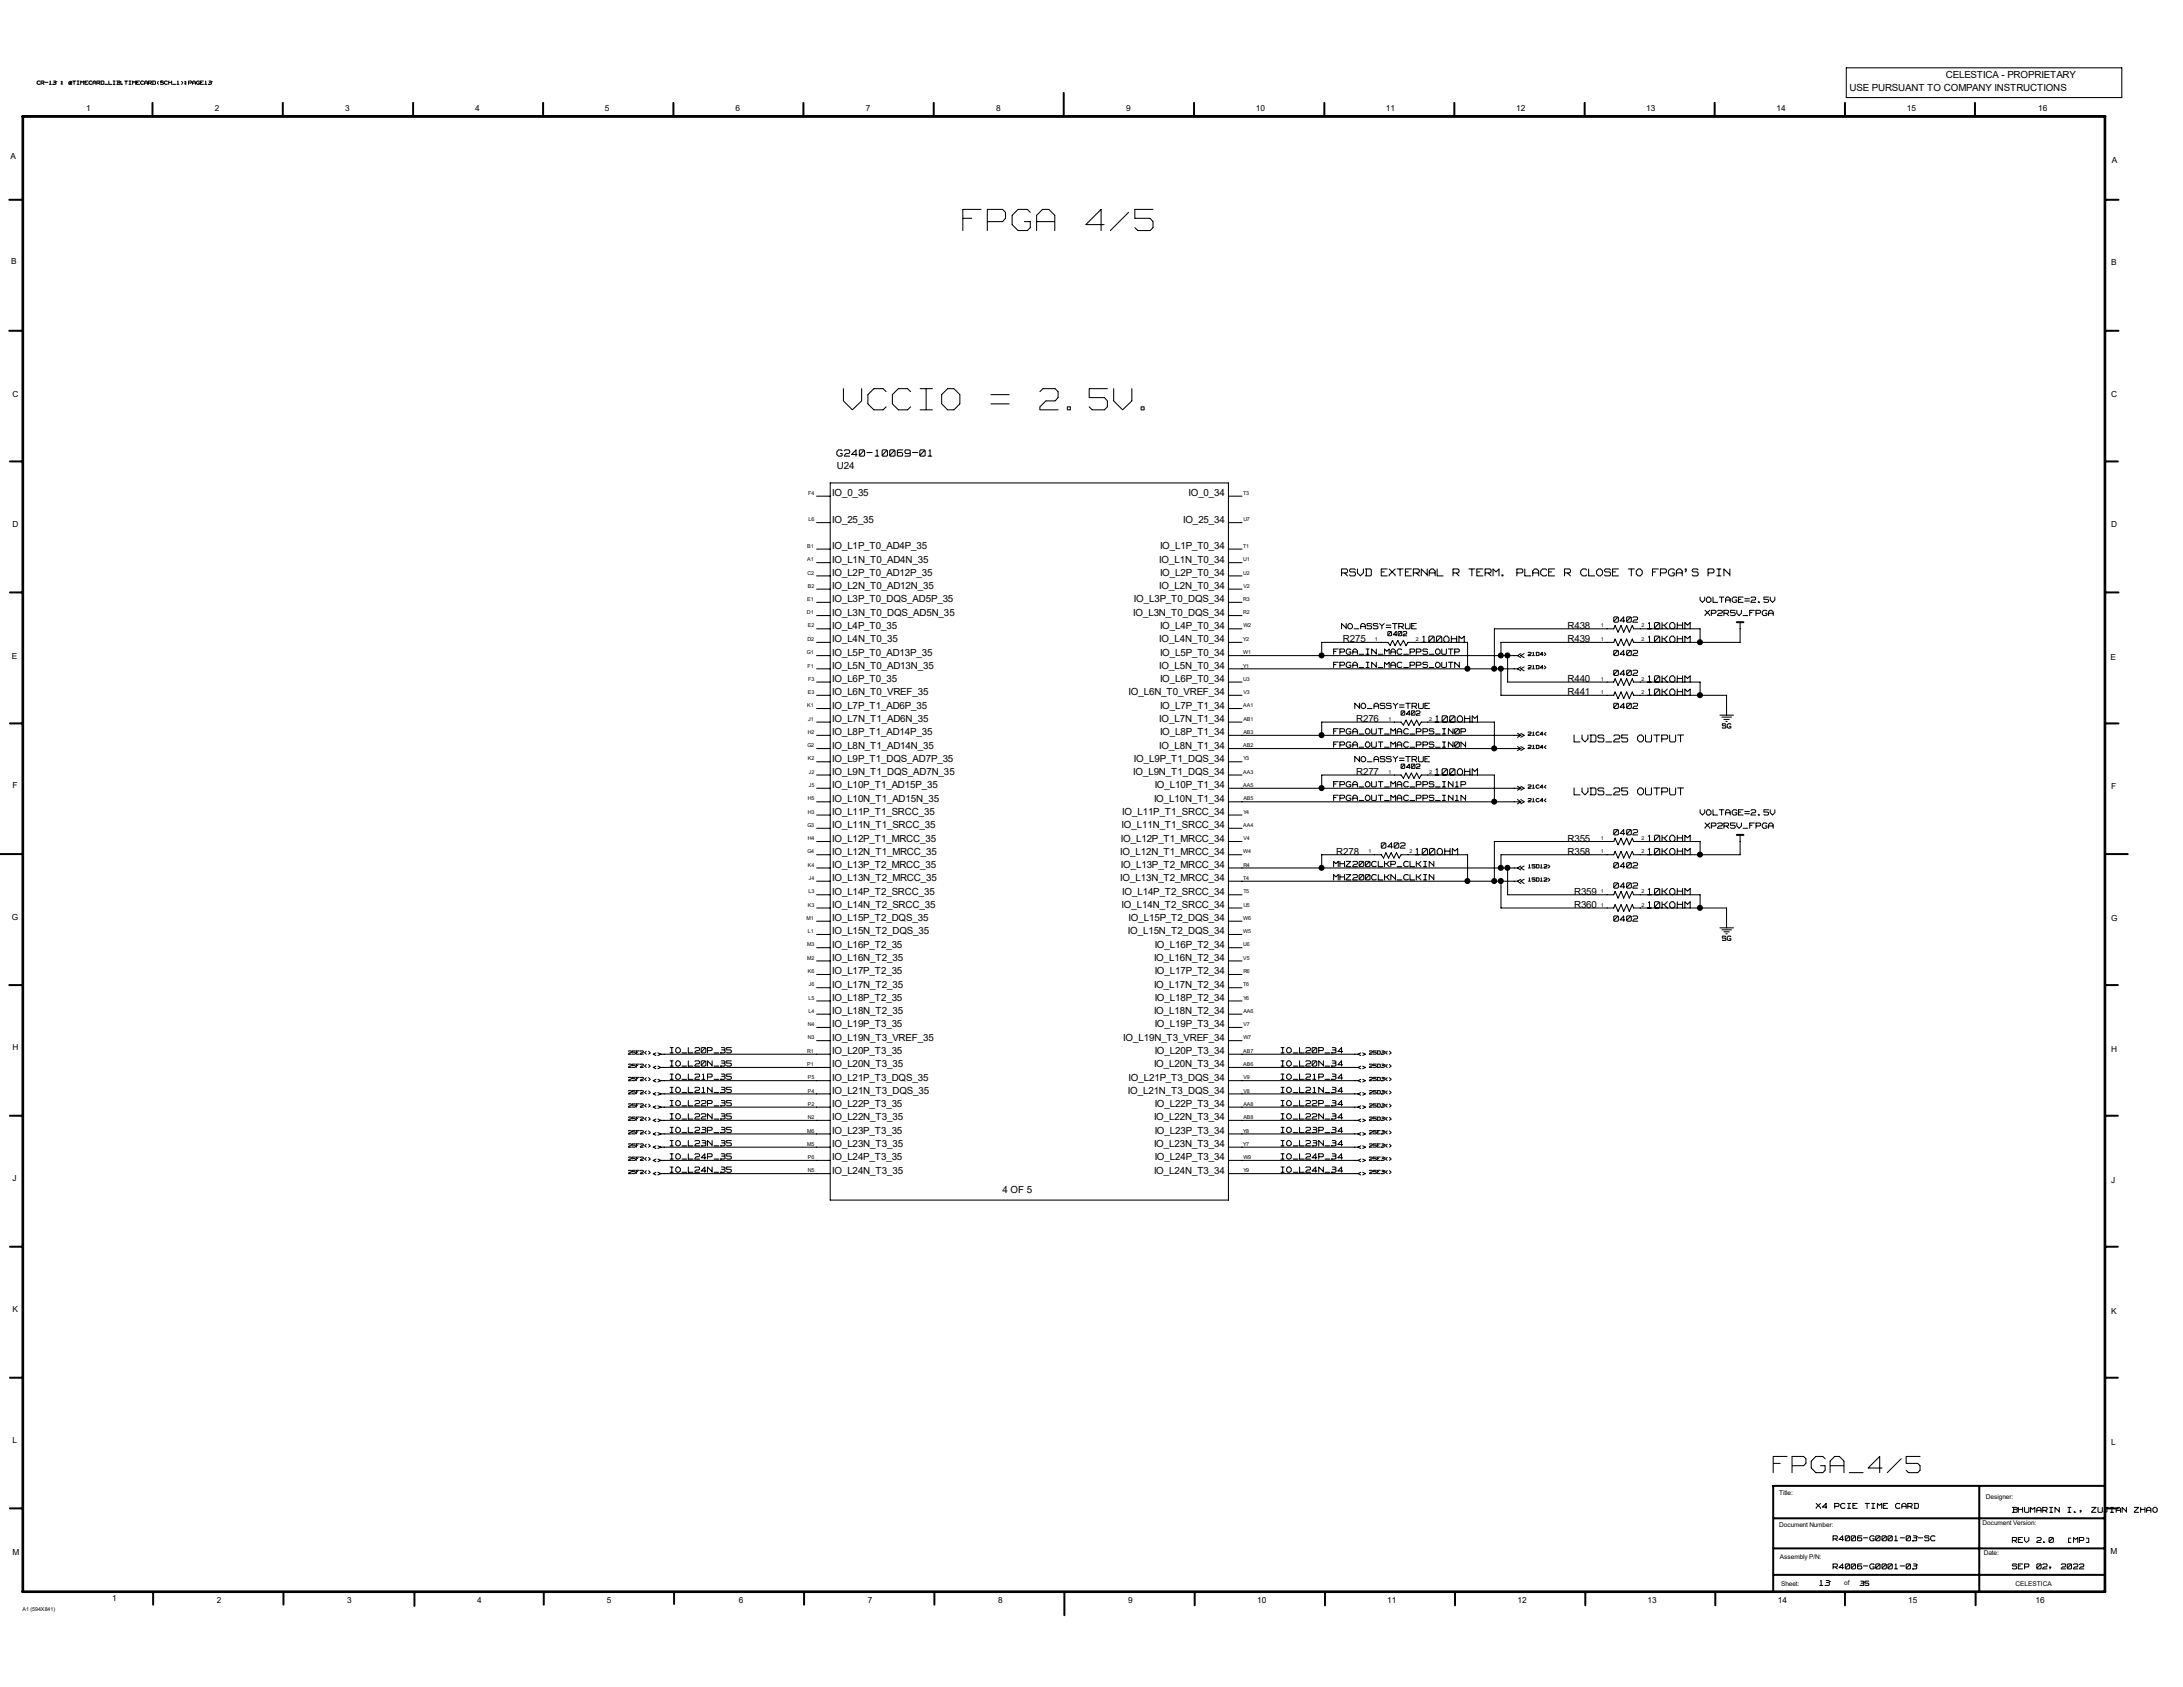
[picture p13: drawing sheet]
<svg xmlns="http://www.w3.org/2000/svg" width="279mm" height="216mm" viewBox="0 0 279 216" stroke-linecap="round" stroke-linejoin="round" font-family="sans-serif">
<defs><g id="words">
<g font-size="5.2" fill="#fff">
<text x="123.2" y="30.1">FPGA 4/5</text>
<text x="107.9" y="53">VCCIO</text>
<text x="126.8" y="53">= 2.5V.</text>
</g>
<text font-size="4" fill="#fff" x="226.9" y="188.9">FPGA_4/5</text>
<g font-size="1.6" fill="#fff">
<text x="171.7" y="73.8">RSVD</text>
<text x="176.8" y="73.8">EXTERNAL</text>
<text x="185.9" y="73.8">R TERM.</text>
<text x="194.1" y="73.8">PLACE</text>
<text x="200.2" y="73.8">R CLOSE</text>
<text x="208.3" y="73.8">TO FPGA'S</text>
<text x="218.4" y="73.8">PIN</text>
<text x="201.5" y="95.1">LVDS_25</text>
<text x="209.6" y="95.1">OUTPUT</text>
<text x="201.5" y="101.9">LVDS_25</text>
<text x="209.6" y="101.9">OUTPUT</text>
</g>
<g font-size="1.5" fill="#fff">
<text x="107.1" y="58.5">G240-10069-01</text>
<text x="182" y="82.3">100OHM</text>
<text x="210.9" y="82.3">10KOHM</text>
<text x="210.9" y="80.6">10KOHM</text>
<text x="210.9" y="87.4">10KOHM</text>
<text x="210.9" y="89.1">10KOHM</text>
<text x="183.7" y="92.5">100OHM</text>
<text x="183.7" y="99.3">100OHM</text>
<text x="210.9" y="107.8">10KOHM</text>
<text x="181.1" y="109.5">100OHM</text>
<text x="210.9" y="109.5">10KOHM</text>
<text x="210.9" y="114.6">10KOHM</text>
<text x="210.9" y="116.3">10KOHM</text>
</g>
<g font-size="1.3">
<text x="236.7" y="11.6">USE PURSUANT TO COMPANY INSTRUCTIONS</text>
<text x="249" y="9.9">CELESTICA - PROPRIETARY</text>
<text x="106.5" y="63.5">IO_0_35</text>
<text x="107.1" y="60.1">U24</text>
<text x="152.1" y="63.5">IO_0_34</text>
<text x="106.5" y="70.3">IO_L1P_T0_AD4P_35</text>
<text x="106.5" y="66.9">IO_25_35</text>
<text x="148.5" y="70.3">IO_L1P_T0_34</text>
<text x="151.4" y="66.9">IO_25_34</text>
<text x="106.5" y="72">IO_L1N_T0_AD4N_35</text>
<text x="106.5" y="77.1">IO_L3P_T0_DQS_AD5P_35</text>
<text x="106.5" y="73.7">IO_L2P_T0_AD12P_35</text>
<text x="106.5" y="75.4">IO_L2N_T0_AD12N_35</text>
<text x="145.1" y="77.1">IO_L3P_T0_DQS_34</text>
<text x="148.4" y="72">IO_L1N_T0_34</text>
<text x="148.4" y="75.4">IO_L2N_T0_34</text>
<text x="148.5" y="73.7">IO_L2P_T0_34</text>
<text x="106.5" y="83.9">IO_L5P_T0_AD13P_35</text>
<text x="106.5" y="80.5">IO_L4P_T0_35</text>
<text x="106.5" y="82.2">IO_L4N_T0_35</text>
<text x="106.5" y="78.8">IO_L3N_T0_DQS_AD5N_35</text>
<text x="145" y="78.8">IO_L3N_T0_DQS_34</text>
<text x="148.4" y="82.2">IO_L4N_T0_34</text>
<text x="148.5" y="83.9">IO_L5P_T0_34</text>
<text x="148.5" y="80.5">IO_L4P_T0_34</text>
<text x="171.9" y="82.2">R275</text>
<text x="200.6" y="82.2">R439</text>
<text x="200.6" y="80.5">R438</text>
<text x="106.5" y="87.3">IO_L6P_T0_35</text>
<text x="106.5" y="89">IO_L6N_T0_VREF_35</text>
<text x="106.5" y="85.6">IO_L5N_T0_AD13N_35</text>
<text x="144.4" y="89">IO_L6N_T0_VREF_34</text>
<text x="148.4" y="85.6">IO_L5N_T0_34</text>
<text x="148.5" y="87.3">IO_L6P_T0_34</text>
<text x="200.6" y="87.3">R440</text>
<text x="200.6" y="89">R441</text>
<text x="106.5" y="94.1">IO_L8P_T1_AD14P_35</text>
<text x="106.5" y="95.8">IO_L8N_T1_AD14N_35</text>
<text x="106.5" y="90.7">IO_L7P_T1_AD6P_35</text>
<text x="106.5" y="92.4">IO_L7N_T1_AD6N_35</text>
<text x="148.4" y="95.8">IO_L8N_T1_34</text>
<text x="148.4" y="92.4">IO_L7N_T1_34</text>
<text x="148.5" y="94.1">IO_L8P_T1_34</text>
<text x="148.5" y="90.7">IO_L7P_T1_34</text>
<text x="173.6" y="92.4">R276</text>
<text x="106.5" y="97.5">IO_L9P_T1_DQS_AD7P_35</text>
<text x="106.5" y="99.2">IO_L9N_T1_DQS_AD7N_35</text>
<text x="106.5" y="100.9">IO_L10P_T1_AD15P_35</text>
<text x="145" y="99.2">IO_L9N_T1_DQS_34</text>
<text x="145.1" y="97.5">IO_L9P_T1_DQS_34</text>
<text x="147.8" y="100.9">IO_L10P_T1_34</text>
<text x="173.6" y="99.2">R277</text>
<text x="106.5" y="107.7">IO_L12P_T1_MRCC_35</text>
<text x="106.5" y="104.3">IO_L11P_T1_SRCC_35</text>
<text x="106.5" y="106">IO_L11N_T1_SRCC_35</text>
<text x="106.5" y="102.6">IO_L10N_T1_AD15N_35</text>
<text x="143.5" y="107.7">IO_L12P_T1_MRCC_34</text>
<text x="143.6" y="106">IO_L11N_T1_SRCC_34</text>
<text x="143.6" y="104.3">IO_L11P_T1_SRCC_34</text>
<text x="147.7" y="102.6">IO_L10N_T1_34</text>
<text x="200.6" y="107.7">R355</text>
<text x="106.5" y="111.1">IO_L13P_T2_MRCC_35</text>
<text x="106.5" y="112.8">IO_L13N_T2_MRCC_35</text>
<text x="106.5" y="109.4">IO_L12N_T1_MRCC_35</text>
<text x="143.4" y="112.8">IO_L13N_T2_MRCC_34</text>
<text x="143.4" y="109.4">IO_L12N_T1_MRCC_34</text>
<text x="143.5" y="111.1">IO_L13P_T2_MRCC_34</text>
<text x="171" y="109.4">R278</text>
<text x="200.6" y="109.4">R358</text>
<text x="106.5" y="117.9">IO_L15P_T2_DQS_35</text>
<text x="106.5" y="119.6">IO_L15N_T2_DQS_35</text>
<text x="106.5" y="114.5">IO_L14P_T2_SRCC_35</text>
<text x="106.5" y="116.2">IO_L14N_T2_SRCC_35</text>
<text x="143.6" y="116.2">IO_L14N_T2_SRCC_34</text>
<text x="143.6" y="114.5">IO_L14P_T2_SRCC_34</text>
<text x="144.4" y="119.6">IO_L15N_T2_DQS_34</text>
<text x="144.4" y="117.9">IO_L15P_T2_DQS_34</text>
<text x="201.5" y="116.2">R360</text>
<text x="201.5" y="114.5">R359</text>
<text x="106.5" y="121.3">IO_L16P_T2_35</text>
<text x="106.5" y="123">IO_L16N_T2_35</text>
<text x="106.5" y="124.7">IO_L17P_T2_35</text>
<text x="147.7" y="123">IO_L16N_T2_34</text>
<text x="147.8" y="121.3">IO_L16P_T2_34</text>
<text x="147.8" y="124.7">IO_L17P_T2_34</text>
<text x="106.5" y="131.5">IO_L19P_T3_35</text>
<text x="106.5" y="128.1">IO_L18P_T2_35</text>
<text x="106.5" y="129.8">IO_L18N_T2_35</text>
<text x="106.5" y="126.4">IO_L17N_T2_35</text>
<text x="147.7" y="129.8">IO_L18N_T2_34</text>
<text x="147.7" y="126.4">IO_L17N_T2_34</text>
<text x="147.8" y="131.5">IO_L19P_T3_34</text>
<text x="147.8" y="128.1">IO_L18P_T2_34</text>
<text x="106.5" y="134.9">IO_L20P_T3_35</text>
<text x="106.5" y="136.6">IO_L20N_T3_35</text>
<text x="106.5" y="133.2">IO_L19N_T3_VREF_35</text>
<text x="143.8" y="133.2">IO_L19N_T3_VREF_34</text>
<text x="147.7" y="136.6">IO_L20N_T3_34</text>
<text x="147.8" y="134.9">IO_L20P_T3_34</text>
<text x="106.5" y="141.7">IO_L22P_T3_35</text>
<text x="106.5" y="143.4">IO_L22N_T3_35</text>
<text x="106.5" y="138.3">IO_L21P_T3_DQS_35</text>
<text x="106.5" y="140">IO_L21N_T3_DQS_35</text>
<text x="144.4" y="140">IO_L21N_T3_DQS_34</text>
<text x="144.4" y="138.3">IO_L21P_T3_DQS_34</text>
<text x="147.7" y="143.4">IO_L22N_T3_34</text>
<text x="147.8" y="141.7">IO_L22P_T3_34</text>
<text x="106.5" y="148.5">IO_L24P_T3_35</text>
<text x="106.5" y="145.1">IO_L23P_T3_35</text>
<text x="106.5" y="146.8">IO_L23N_T3_35</text>
<text x="147.7" y="146.8">IO_L23N_T3_34</text>
<text x="147.8" y="148.5">IO_L24P_T3_34</text>
<text x="147.8" y="145.1">IO_L23P_T3_34</text>
<text x="106.5" y="150.2">IO_L24N_T3_35</text>
<text x="128.3" y="152.7">4 OF 5</text>
<text x="147.7" y="150.2">IO_L24N_T3_34</text>
</g>
<g font-size="1.3" fill="#fff">
<text x="217.6" y="77.2">VOLTAGE=2.5V</text>
<text x="170.7" y="83.8">FPGA_IN_MAC_PPS_OUTP</text>
<text x="171.7" y="80.6">NO_ASSY=TRUE</text>
<text x="206.5" y="84">0402</text>
<text x="206.5" y="79.7">0402</text>
<text x="218.2" y="78.9">XP2R5V_FPGA</text>
<text x="170.7" y="85.5">FPGA_IN_MAC_PPS_OUTN</text>
<text x="206.5" y="86.5">0402</text>
<text x="170.7" y="94">FPGA_OUT_MAC_PPS_IN0P</text>
<text x="170.7" y="95.7">FPGA_OUT_MAC_PPS_IN0N</text>
<text x="173.4" y="90.8">NO_ASSY=TRUE</text>
<text x="206.5" y="90.8">0402</text>
<text x="170.7" y="100.8">FPGA_OUT_MAC_PPS_IN1P</text>
<text x="173.4" y="97.6">NO_ASSY=TRUE</text>
<text x="170.7" y="102.5">FPGA_OUT_MAC_PPS_IN1N</text>
<text x="206.5" y="106.9">0402</text>
<text x="217.6" y="104.4">VOLTAGE=2.5V</text>
<text x="218.2" y="106.1">XP2R5V_FPGA</text>
<text x="170.7" y="111">MHZ200CLKP_CLKIN</text>
<text x="170.7" y="112.7">MHZ200CLKN_CLKIN</text>
<text x="176.8" y="108.6">0402</text>
<text x="206.5" y="113.7">0402</text>
<text x="206.5" y="111.2">0402</text>
<text x="206.5" y="118">0402</text>
<text x="85.8" y="136.5">IO_L20N_35</text>
<text x="85.8" y="134.8">IO_L20P_35</text>
<text x="164" y="134.8">IO_L20P_34</text>
<text x="164" y="136.5">IO_L20N_34</text>
<text x="85.8" y="143.3">IO_L22N_35</text>
<text x="85.8" y="141.6">IO_L22P_35</text>
<text x="85.8" y="139.9">IO_L21N_35</text>
<text x="85.8" y="138.2">IO_L21P_35</text>
<text x="164" y="138.2">IO_L21P_34</text>
<text x="164" y="141.6">IO_L22P_34</text>
<text x="164" y="139.9">IO_L21N_34</text>
<text x="164" y="143.3">IO_L22N_34</text>
<text x="85.8" y="148.4">IO_L24P_35</text>
<text x="85.8" y="146.7">IO_L23N_35</text>
<text x="85.8" y="145">IO_L23P_35</text>
<text x="164" y="148.4">IO_L24P_34</text>
<text x="164" y="146.7">IO_L23N_34</text>
<text x="164" y="145">IO_L23P_34</text>
<text x="85.8" y="150.1">IO_L24N_35</text>
<text x="164" y="150.1">IO_L24N_34</text>
</g>
<g font-size="1.2" fill="#fff">
<text x="232.5" y="193.2">X4 PCIE TIME CARD</text>
<text x="234.6" y="197.3">R4006-G0001-03-SC</text>
<text x="257.5" y="197.5">REV 2.0</text>
<text x="257.6" y="193.7">BHUMARIN I., ZUJIAN ZHAO</text>
<text x="264.4" y="197.5">[MP]</text>
<text x="232.9" y="203">13</text>
<text x="234.6" y="200.9">R4006-G0001-03</text>
<text x="257.5" y="200.9">SEP 02, 2022</text>
</g>
<g font-size="1.1">
<text x="11" y="14.3">1</text>
<text x="27.5" y="14.3">2</text>
<text x="44.2" y="14.3">3</text>
<text x="60.8" y="14.3">4</text>
<text x="77.4" y="14.3">5</text>
<text x="94.1" y="14.3">6</text>
<text x="110.8" y="14.3">7</text>
<text x="127.5" y="14.3">8</text>
<text x="144.1" y="14.3">9</text>
<text x="160.7" y="14.3">10</text>
<text x="177.4" y="14.3">11</text>
<text x="194.1" y="14.3">12</text>
<text x="210.7" y="14.3">13</text>
<text x="227.4" y="14.3">14</text>
<text x="244.1" y="14.3">15</text>
<text x="260.9" y="14.3">16</text>
<text x="1.4" y="20.4">A</text>
<text x="270.3" y="20.8">A</text>
<text x="1.4" y="33.8">B</text>
<text x="270.2" y="33.9">B</text>
<text x="1.6" y="50.8">C</text>
<text x="270.2" y="50.8">C</text>
<text x="1.6" y="67.4">D</text>
<text x="270.2" y="67.5">D</text>
<text x="1.5" y="84.3">E</text>
<text x="270.1" y="84.4">E</text>
<text x="1.6" y="100.9">F</text>
<text x="270.2" y="101">F</text>
<text x="1.5" y="117.7">G</text>
<text x="270.2" y="117.9">G</text>
<text x="1.6" y="134.4">H</text>
<text x="270.2" y="134.7">H</text>
<text x="1.6" y="151.1">J</text>
<text x="270.2" y="151.4">J</text>
<text x="1.6" y="167.9">K</text>
<text x="270.2" y="168.1">K</text>
<text x="1.6" y="184.6">L</text>
<text x="270.2" y="184.9">L</text>
<text x="1.6" y="199">M</text>
<text x="270.1" y="198.8">M</text>
<text x="14.4" y="204.9">1</text>
<text x="27.8" y="205.2">2</text>
<text x="44.4" y="205.2">3</text>
<text x="61.1" y="205.1">4</text>
<text x="77.7" y="205.1">5</text>
<text x="94.6" y="205.1">6</text>
<text x="111.1" y="205.1">7</text>
<text x="127.8" y="205.1">8</text>
<text x="144.4" y="205.2">9</text>
<text x="160.9" y="205.2">10</text>
<text x="177.5" y="205.2">11</text>
<text x="194.2" y="205.2">12</text>
<text x="210.9" y="205.2">13</text>
<text x="227.5" y="205.2">14</text>
<text x="244.2" y="205.2">15</text>
<text x="260.5" y="205.1">16</text>
</g>
<g font-size="1" fill="#fff">
<text x="177.6" y="81.4">0402</text>
<text x="179.3" y="91.6">0402</text>
<text x="220.4" y="93.2">SG</text>
<text x="179.3" y="98.4">0402</text>
<text x="220.4" y="120.4">SG</text>
<text x="238.1" y="202.9">35</text>
</g>
<g font-size=".8" fill="#fff">
<text x="4.7" y="10.9">CR-13</text>
<text x="7.8" y="10.9">:</text>
<text x="8.8" y="10.9">@TIMECARD_LIB.TIMECARD(SCH_1):PAGE13</text>
<text x="195.6" y="84">21D4&gt;</text>
<text x="195.6" y="85.7">21D4&gt;</text>
<text x="195.6" y="94.2">21C4&lt;</text>
<text x="195.6" y="95.9">21D4&lt;</text>
<text x="195.6" y="101">21C4&lt;</text>
<text x="195.6" y="102.7">21C4&lt;</text>
<text x="195.6" y="111.2">15D12&gt;</text>
<text x="195.6" y="112.9">15D12&gt;</text>
<text x="80.4" y="136.7">25F2&lt;&gt;</text>
<text x="80.4" y="135">25E2&lt;&gt;</text>
<text x="175.3" y="135">25D3&lt;&gt;</text>
<text x="175.3" y="136.7">25D3&lt;&gt;</text>
<text x="80.4" y="143.5">25F2&lt;&gt;</text>
<text x="80.4" y="141.8">25F2&lt;&gt;</text>
<text x="80.4" y="140.1">25F2&lt;&gt;</text>
<text x="80.4" y="138.4">25F2&lt;&gt;</text>
<text x="175.3" y="138.4">25D3&lt;&gt;</text>
<text x="175.3" y="141.8">25D3&lt;&gt;</text>
<text x="175.3" y="140.1">25D3&lt;&gt;</text>
<text x="175.3" y="143.5">25D3&lt;&gt;</text>
<text x="80.4" y="148.6">25F2&lt;&gt;</text>
<text x="80.4" y="146.9">25F2&lt;&gt;</text>
<text x="80.4" y="145.2">25F2&lt;&gt;</text>
<text x="175.3" y="148.6">25E3&lt;&gt;</text>
<text x="175.3" y="146.9">25E3&lt;&gt;</text>
<text x="175.3" y="145.2">25E3&lt;&gt;</text>
<text x="80.4" y="150.3">25F2&lt;&gt;</text>
<text x="175.3" y="150.3">25E3&lt;&gt;</text>
</g>
<g font-size=".8">
<text x="227.7" y="191.4">Title:</text>
<text x="254.2" y="191.8">Designer:</text>
<text x="227.7" y="195.5">Document Number:</text>
<text x="253.7" y="195.2">Document Version:</text>
<text x="227.8" y="199.5">Assembly P/N:</text>
<text x="228" y="202.9">Sheet:</text>
<text x="236.1" y="202.9">of</text>
<text x="253.9" y="199.1">Date:</text>
<text x="258" y="203">CELESTICA</text>
</g>
<g font-size=".7">
<text x="103.4" y="63.3">F4</text>
<text x="159.1" y="63.3">T3</text>
<text x="103.3" y="70.1">B1</text>
<text x="103.3" y="71.8">A1</text>
<text x="103.5" y="66.7">L6</text>
<text x="159.1" y="70.1">T1</text>
<text x="159.1" y="71.8">U1</text>
<text x="159.1" y="66.7">U7</text>
<text x="103.3" y="76.9">E1</text>
<text x="103.3" y="73.5">C2</text>
<text x="103.4" y="75.2">B2</text>
<text x="159.1" y="76.9">R3</text>
<text x="159.1" y="73.5">U2</text>
<text x="159.1" y="75.2">V2</text>
<text x="103.3" y="83.7">G1</text>
<text x="103.3" y="78.6">D1</text>
<text x="103.3" y="82">D2</text>
<text x="103.4" y="80.3">E2</text>
<text x="159.1" y="83.7">W1</text>
<text x="159.1" y="78.6">R2</text>
<text x="159.1" y="82">Y2</text>
<text x="159.1" y="80.3">W2</text>
<text x="176" y="82">1</text>
<text x="181.2" y="82">2</text>
<text x="204.9" y="82">1</text>
<text x="204.9" y="80.3">1</text>
<text x="210.1" y="82">2</text>
<text x="210.1" y="80.3">2</text>
<text x="103.3" y="85.4">F1</text>
<text x="103.4" y="88.8">E3</text>
<text x="103.4" y="87.1">F3</text>
<text x="159.1" y="87.1">U3</text>
<text x="159.1" y="85.4">Y1</text>
<text x="159.1" y="88.8">V3</text>
<text x="204.9" y="87.1">1</text>
<text x="204.9" y="88.8">1</text>
<text x="210.1" y="87.1">2</text>
<text x="210.1" y="88.8">2</text>
<text x="103.3" y="90.5">K1</text>
<text x="103.3" y="95.6">G2</text>
<text x="103.4" y="93.9">H2</text>
<text x="103.4" y="92.2">J1</text>
<text x="159.1" y="90.5">AA1</text>
<text x="159.1" y="95.6">AB2</text>
<text x="159.1" y="93.9">AB3</text>
<text x="159.1" y="92.2">AB1</text>
<text x="177.7" y="92.2">1</text>
<text x="182.9" y="92.2">2</text>
<text x="103.4" y="97.3">K2</text>
<text x="103.5" y="100.7">J5</text>
<text x="103.5" y="99">J2</text>
<text x="159.1" y="100.7">AA5</text>
<text x="159.1" y="99">AA3</text>
<text x="159.1" y="97.3">Y3</text>
<text x="177.7" y="99">1</text>
<text x="182.9" y="99">2</text>
<text x="103.3" y="105.8">G3</text>
<text x="103.4" y="107.5">H4</text>
<text x="103.4" y="104.1">H3</text>
<text x="103.4" y="102.4">H5</text>
<text x="159.1" y="105.8">AA4</text>
<text x="159.1" y="107.5">V4</text>
<text x="159.1" y="104.1">Y4</text>
<text x="159.1" y="102.4">AB5</text>
<text x="204.9" y="107.5">1</text>
<text x="210.1" y="107.5">2</text>
<text x="103.3" y="109.2">G4</text>
<text x="103.4" y="110.9">K4</text>
<text x="103.5" y="112.6">J4</text>
<text x="159.1" y="112.6">T4</text>
<text x="159.1" y="109.2">W4</text>
<text x="159.1" y="110.9">R4</text>
<text x="175.1" y="109.2">1</text>
<text x="180.4" y="109.2">2</text>
<text x="204.9" y="109.2">1</text>
<text x="210.1" y="109.2">2</text>
<text x="103.2" y="117.7">M1</text>
<text x="103.4" y="119.4">L1</text>
<text x="103.4" y="116">K3</text>
<text x="103.5" y="114.3">L3</text>
<text x="159.1" y="117.7">W6</text>
<text x="159.1" y="119.4">W5</text>
<text x="159.1" y="116">U5</text>
<text x="159.1" y="114.3">T5</text>
<text x="204.9" y="116">1</text>
<text x="204.9" y="114.3">1</text>
<text x="210.1" y="116">2</text>
<text x="210.1" y="114.3">2</text>
<text x="103.3" y="121.1">M3</text>
<text x="103.3" y="122.8">M2</text>
<text x="103.4" y="124.5">K6</text>
<text x="159.1" y="121.1">U6</text>
<text x="159.1" y="122.8">V5</text>
<text x="159.1" y="124.5">R6</text>
<text x="103.4" y="131.3">N4</text>
<text x="103.5" y="127.9">L5</text>
<text x="103.5" y="129.6">L4</text>
<text x="103.5" y="126.2">J6</text>
<text x="159.1" y="126.2">T6</text>
<text x="159.1" y="131.3">V7</text>
<text x="159.1" y="127.9">Y6</text>
<text x="159.1" y="129.6">AA6</text>
<text x="103.3" y="134.7">R1</text>
<text x="103.3" y="136.4">P1</text>
<text x="103.4" y="133">N3</text>
<text x="159.1" y="134.7">AB7</text>
<text x="159.1" y="136.4">AB6</text>
<text x="159.1" y="133">W7</text>
<text x="103.4" y="141.5">P2</text>
<text x="103.4" y="143.2">N2</text>
<text x="103.4" y="138.1">P5</text>
<text x="103.4" y="139.8">P4</text>
<text x="159.1" y="141.5">AA8</text>
<text x="159.1" y="143.2">AB8</text>
<text x="159.1" y="138.1">V9</text>
<text x="159.1" y="139.8">V8</text>
<text x="103.3" y="144.9">M6</text>
<text x="103.3" y="146.6">M5</text>
<text x="103.4" y="148.3">P6</text>
<text x="159.1" y="144.9">Y8</text>
<text x="159.1" y="146.6">Y7</text>
<text x="159.1" y="148.3">W9</text>
<text x="103.4" y="150">N5</text>
<text x="159.1" y="150">Y9</text>
<text x="2.9" y="206.2">A1 (594X841)</text>
</g>
</g></defs>
<g fill="none" stroke="#000" stroke-width=".25">
<path d="M2.9 14.9h266.6M2.9 14.9h266.6v188.9h-266.6zM3 14.9v188.9M19.5 13.2v1.7M36.2 13.2v1.7M52.9 13.2v1.7M69.5 13.2v1.7M86.2 13.2v1.7M102.8 13.2v1.7M119.5 13.2v1.7M136.1 11.9v3M152.8 13.2v1.7"/>
<path d="M169.5 13.2v1.7M186.1 13.2v1.7M202.8 13.2v1.7M219.5 13.2v1.7M236.1 13.2v1.7M252.8 13.2v1.7M269.4 14.9v188.9M1.2 25.6h1.7M269.5 25.6h1.6M1.2 42.3h1.7M1.3 59.1h1.6M269.5 59.1h1.6"/>
<path d="M269.5 42.3h1.6M1.3 75.8h1.6M222.3 79.6h.8M269.5 75.8h1.6M1.3 92.6h1.6M269.5 92.6h1.6M0 109.3h2.9M222.3 106.8h.8M269.5 109.3h2.8M1.2 126.1h1.7M269.5 126.1h1.6M1.3 142.8h1.6"/>
<path d="M1.3 159.6h1.6M269.5 142.8h1.6M269.5 159.6h1.6M1.3 176.3h1.6M269.5 176.3h1.6M1.3 193h1.6M227 198.2h42.4M227 194.3h42.4M253.3 190.2v13.5M269.3 190.2h-42.4v13.5M269.5 193h1.6M2.9 203.7h266.6"/>
<path d="M19.6 203.8v1.6M36.3 203.8v1.6M53 203.8v1.7M69.6 203.8v1.6M86.3 203.8v1.5M102.9 203.8v1.6M119.6 203.8v1.6M136.2 203.8v2.9M152.9 203.8v1.6M169.6 203.8v1.6M186.2 203.8v1.6M202.9 203.8v1.6"/>
<path d="M219.5 203.8v1.6M227 201.5h42.4M236.1 203.8v1.6M252.9 203.8v1.6"/>
</g>
<g fill="none" stroke="#000" stroke-width=".13">
<path d="M4.7 10.5v.1M4.7 10.7l.2 .1M4.9 10.4l-.2 .1M4.9 10.8h.1M4.9 10.4h.1M5 10.4h.1M5.1 10.8h-.1M5.2 10.4h.3M5.2 10.4v.4M5.3 10.6h.2M5.5 10.7l.1 .1M5.5 10.4h.1"/>
<path d="M5.6 10.5l-.1 .1M5.6 10.5h.1M5.8 10.5h.3M6.3 10.8h.3M6.4 10.4v.4M6.4 10.4h.1M6.8 10.8h.1M6.9 10.8h.1M6.9 10.4h.1M6.9 10.5h.1M7.1 10.4h.1M7.1 10.6h.1"/>
<path d="M7.2 10.5h.1M7.2 10.7h.1M7.2 10.8h-.1M7.2 10.5h-.1M7.8 10.4h.1M7.8 10.7h.1M7.8 10.5h.1M7.8 10.7v.1M7.9 10.5h.1M7.9 10.8h.1M7.9 10.4v.1M7.9 10.7v.1"/>
<path d="M8.8 10.6v.1M8.8 10.8h.1M8.9 10.8h.3M8.9 10.5h-.1M8.9 10.7h.1M8.9 10.4h.2M9 10.7h.1M9 10.5l-.1 .1M9 10.5h.1M9.1 10.5v.1M9.1 10.4l.1 .1M9.2 10.6l-.1 .1"/>
<path d="M9.2 10.5v.1M9.3 10.4h.4M9.5 10.4v.4M9.9 10.8h.2M9.9 10.4h.2M10 10.4v.4M10.3 10.4l.2 .1M10.3 10.4v.4M10.7 10.4l-.2 .1M10.7 10.4v.4M10.9 10.4h.4M10.9 10.4v.4"/>
<path d="M10.9 10.8h.4M10.9 10.5h.1M11.4 10.5v.1M11.4 10.7l.1 .1M11.5 10.4l-.1 .1M11.6 10.8h.1M11.6 10.4h.1M11.7 10.4h.1M11.8 10.8h-.1M11.9 10.5v.3M11.9 10.6h.3M12 10.4l-.1 .1"/>
<path d="M12.1 10.4h.1M12.1 10.4l.2 .1M12.3 10.5v.3M12.4 10.4h.3M12.4 10.4v.4M12.4 10.6h.3M12.6 10.7l.2 .1M12.7 10.4h.1M12.8 10.5l-.1 .1M12.8 10.5h.1M12.9 10.8h.3M12.9 10.4h.3"/>
<path d="M13 10.4v.4M13.2 10.4h.1M13.3 10.5v.2M13.3 10.8h-.1M13.4 10.8h.4M13.9 10.4v.4M14 10.8h.3M14.5 10.8h.2M14.5 10.4h.2M14.6 10.4v.4M14.9 10.8h.4M14.9 10.4h.4"/>
<path d="M15.1 10.4v.4M15.1 10.5h.2M15.3 10.4h.1M15.3 10.5l.1 .1M15.4 10.5h.1M15.4 10.7h.1M15.4 10.8h-.1M15.5 10.8h.1M15.6 10.8h.1M16 10.4h.3M16.1 10.4v.4M16.5 10.8h.3"/>
<path d="M16.5 10.4h.3M16.6 10.4v.4M17 10.4l.1 .1M17 10.4v.4M17.4 10.4l-.3 .1M17.4 10.4v.4M17.5 10.4h.4M17.5 10.4v.4M17.5 10.8h.4M17.5 10.5h.2M18 10.5v.1M18 10.7l.1 .1"/>
<path d="M18.1 10.4l-.1 .1M18.2 10.8h.1M18.2 10.4h.1M18.3 10.4h.1M18.4 10.8h-.1M18.5 10.5v.3M18.5 10.6h.3M18.6 10.4l-.1 .1M18.7 10.4h.1M18.8 10.4l.1 .1M18.9 10.5v.3M19 10.4h.3"/>
<path d="M19 10.4v.4M19 10.6h.3M19.2 10.7l.2 .1M19.3 10.4h.1M19.4 10.5l-.1 .1M19.4 10.5h.1M19.5 10.8h.3M19.5 10.4h.3M19.6 10.4v.4M19.8 10.4h.1M19.9 10.5v.2M19.9 10.8h-.1"/>
<path d="M20.2 10.7l.1 .1M20.2 10.6h.1M20.3 10.4l-.1 .1M20.5 10.4v.1M20.5 10.5h.1M20.5 10.8h.1M20.6 10.4h.1M20.6 10.8h.2M20.6 10.5h.2M20.6 10.4h.2M20.8 10.4h.1M20.8 10.5l.1 .1"/>
<path d="M20.9 10.7h.1M20.9 10.8h-.1M21 10.5v.1M21 10.7l.2 .1M21.2 10.4l-.2 .1M21.2 10.8h.1M21.2 10.4h.1M21.3 10.4h.1M21.4 10.8h-.1M21.6 10.4v.4M21.6 10.5h.3M22 10.4v.4"/>
<path d="M22.1 10.8h.4M22.6 10.8h.3M22.8 10.4v.4M22.8 10.4h-.1M23.2 10.4l.1 .1M23.3 10.7l-.1 .1M23.4 10.5v.2M23.7 10.4h.1M23.7 10.5h.1M23.7 10.7v.1M23.7 10.7h.1M23.7 10.8h.1"/>
<path d="M23.7 10.4v.1M24.1 10.4h.3M24.1 10.4v.4M24.2 10.6h.2M24.4 10.4h.1M24.5 10.5l-.1 .1M24.5 10.5h.1M24.6 10.5v.3M24.7 10.6h.3M24.8 10.4l-.2 .1M24.8 10.4h.1M24.9 10.4l.1 .1"/>
<path d="M25 10.5v.3M25.1 10.5v.1M25.1 10.7l.2 .1M25.3 10.4l-.2 .1M25.3 10.8h.1M25.3 10.4h.1M25.4 10.6h.1M25.4 10.4h.1M25.5 10.8h-.1M25.5 10.6v.1M25.7 10.4h.3M25.7 10.4v.4"/>
<path d="M25.7 10.8h.3M25.7 10.5h.1M26.2 10.8h.3M26.3 10.4v.4M26.3 10.4h.1M26.7 10.8h.1M26.8 10.8h.1M26.8 10.4h.1M26.8 10.5h.1M27 10.4h.1M27 10.6h.1M27.1 10.5h.1"/>
<path d="M27.1 10.7h.1M27.1 10.8h-.1M27.1 10.5h-.1M236.3 8.7h35.3v3.8h-35.3zM123.2 26.8h2.4M123.2 26.8v2.7M123.3 27.9h1.1M126.4 26.8h1.9M126.4 26.8v2.7M126.4 28.4h1.9M128.3 26.8l.4 .4M128.7 27.9l-.4 .5"/>
<path d="M128.7 27.2v.7M129.5 27.6v1.1M129.5 28.7l.8 .8M130.3 26.8l-.8 .8M130.3 29.5h1.1M130.3 26.8h1.1M131.1 28.4h.7M131.5 26.8l.4 .4M131.9 29.1l-.4 .4M131.9 28.4v.7M132.7 27.6v1.9M132.7 28.4h2.3"/>
<path d="M133.4 26.8l-.7 .8M133.5 26.8h.7M134.2 26.8l.8 .8M135 27.6v1.9M139 28.7h2.3M140.9 26.8v2.7M140.9 26.8l-1.9 1.9M144.4 27.2l-2.3 2.3M145.2 29.1l.4 .4M145.2 26.8v1.1M145.3 27.9h1.9M145.3 26.8h2.3"/>
<path d="M145.7 29.5h1.5M147.2 27.9l.4 .5M147.6 29.1l-.4 .4M147.6 28.4v.7M107.1 57.9v.2M107.1 58.2l.2 .2M107.3 57.6l-.2 .2M107.4 57.6h.2M107.4 58.4h.2M107.6 58h.1M107.7 57.6l.1 .1M107.8 58.3l-.1 .1"/>
<path d="M107.8 58v.3M107.9 51.3l1.2 1.1M107.9 49.7v1.6M108.1 58.3v.1M108.1 58.4h.7M108.2 57.6l-.1 .1M108.2 57.6h.4M108.3 58l-.2 .3M108.3 58h.3M108.6 57.6l.2 .1M108.8 57.7v.2M108.8 57.9l-.2 .1"/>
<path d="M109.1 58.2h.6M109.6 57.6v.8M109.6 57.6l-.6 .6M110 58.3l.1 .1M110 57.7v.6M110.1 57.6l-.1 .1M110.1 57.6h.4M110.1 58.4h.4M110.3 49.7v1.6M110.3 51.3l-1.2 1.2M110.5 57.7l-.5 .6M110.5 57.7h.1"/>
<path d="M110.5 57.6l.2 .1M110.7 58.3l-.2 .1M110.7 57.7v.6M111 57.9h.6M111.1 50.5v1.1M111.1 51.7l.7 .8M111.8 49.7l-.7 .8M111.9 52.5h1.1M111.9 49.7h1.1M112 58.4h.5M112.3 57.6l-.2 .1M112.3 57.6v.7"/>
<path d="M112.9 58.3l.1 .1M112.9 57.7v.6M113 57.6l-.1 .1M113 57.6h.4M113 58.4h.4M113 49.7l.4 .4M113.4 57.7l-.5 .6M113.4 52.1l-.4 .4M113.5 57.7h.1M113.5 57.6l.1 .1M113.6 58.3l-.1 .1M113.6 57.7v.6"/>
<path d="M113.9 58.3l.1 .1M113.9 57.7v.6M114 57.6l-.1 .1M114 57.6h.4M114 58.4h.4M114.2 50.5v1.1M114.2 51.7l.8 .8M114.4 57.7l-.5 .6M114.4 57.7h.1M114.4 57.6l.2 .1M114.6 58.3l-.2 .1M114.6 57.7v.6"/>
<path d="M114.9 58.3v.1M114.9 57.7v.6M114.9 57.9v.1M114.9 57.6v.1M115 57.6h.5M115 58.4h.4M115 57.9h.4M115 49.7l-.8 .8M115 52.5h1.1M115 49.7h1.1M115.4 57.9l.1 .1M115.5 58.1v.2"/>
<path d="M115.5 58.3l-.1 .1M115.8 57.9l.1 .1M115.8 57.7v.2M115.8 58.4h.5M115.9 57.6l-.1 .1M116 58h.3M116 57.6h.3M116.2 49.7l.3 .4M116.4 57.6l.1 .1M116.5 58h-.1M116.5 58.3l-.1 .1M116.5 57.7v.6"/>
<path d="M116.5 52.1l-.3 .4M116.8 57.9h.7M117.7 58.3l.1 .1M117.7 57.7v.6M117.8 52.5h1.5M117.8 49.7h1.5M117.8 57.6l-.1 .1M117.9 57.6h.3M117.9 58.4h.3M118.2 57.7l-.4 .6M118.3 57.7h.1M118.3 57.6l.1 .1"/>
<path d="M118.4 58.3l-.1 .1M118.4 57.7v.6M118.5 49.8v2.6M118.8 58.4h.5M119 57.6l-.1 .1M119 57.6v.7M120.5 51.7l.8 .8M120.5 50.5v1.1M121.3 49.7l-.8 .8M121.3 52.5h.7M121.3 49.7h.7M122.1 49.7l.8 .8"/>
<path d="M122.9 50.5v1.1M122.9 51.7l-.8 .8M126.8 50.5h2.4M126.8 51.7h2.4M133.1 52.1v.4M133.1 52.5h2.3M133.5 49.7l-.4 .4M133.5 49.7h1.5M133.9 51.3l-.8 .8M133.9 51.3h1.1M135 49.7l.4 .4M135.4 50.2v.6"/>
<path d="M135.4 50.9l-.4 .4M136.6 52.1h.3M136.6 52.1v.4M136.7 52.5h.2M137 52.1v.4M139.4 52.1l.4 .4M139.4 49.7v1.2M139.4 50.9h1.9M139.4 49.7h2.3M139.8 52.5h1.5M141.4 50.9l.3 .4M141.7 52.1l-.3 .4"/>
<path d="M141.7 51.4v.6M142.5 51.3l1.1 1.1M142.5 49.7v1.6M144.9 49.7v1.6M144.9 51.3l-1.2 1.2M146 52.1h.4M146 52.1v.4M146.1 52.5h.3M146.4 52.1v.4M104.5 78.8h1.8M104.5 77.1h1.8M104.5 73.7h1.8"/>
<path d="M104.5 63.5h1.8M104.5 66.9h1.8M104.5 75.4h1.8M104.5 72h1.8M104.5 70.3h1.8M106.3 61.8h50.9v91.8h-50.9zM157.2 78.8h1.8M157.2 77.1h1.8M157.2 73.7h1.8M157.2 63.5h1.8M157.2 66.9h1.8M157.2 75.4h1.8"/>
<path d="M157.2 72h1.8M157.2 70.3h1.8M171.7 72.8h.6M171.7 79.8l.6 .5M171.7 72.9v.8M171.7 79.8v.7M171.7 73.3h.6M172.1 73.4l.4 .3M172.3 79.8v.7M172.3 72.8l.2 .1M172.5 73.2l-.2 .1M172.5 73v.2"/>
<path d="M172.7 79.8l-.2 .2M172.7 73.6l.1 .1M172.7 79.8h.1M172.7 73.1l.1 .1M172.7 72.9v.1M172.8 72.8v.1M172.9 79.8l.2 .2M172.9 72.8h.4M172.9 73.7h.4M172.9 73.2h.4M173.4 72.8l.1 .1M173.4 73.2l.1 .1"/>
<path d="M173.5 73.4v.1M173.5 73.6l-.1 .1M173.7 72.8v.5M173.7 73.3l.4 .4M174.3 79.8l-.1 .2M174.4 79.8h.1M174.5 72.8v.5M174.5 73.3l-.4 .4M174.5 79.8l.3 .2M174.8 72.8h.5M174.8 73.7h.5M174.9 72.9v.8"/>
<path d="M175 79.9v.1M175 79.8h.1M175.1 79.8h.3M175.4 72.8l.1 .1M175.4 79.8l.2 .1M175.5 73.6l-.1 .1M175.5 73v.5M175.8 79.9v.1M175.9 79.8h-.1M175.9 79.8h.3M176.2 79.8l.2 .1M176.6 79.8l.2 .3"/>
<path d="M176.8 72.8h.7M176.8 72.9v.8M176.8 73.7h.7M176.8 73.2h.4M177.2 79.8l-.3 .3M177.8 73.6v.1M177.8 72.8l.7 .7M178.2 79.8h.6M178.5 79.8v.7M178.6 73.6v.1M178.6 72.8l-.8 .8M178.8 72.8h.8"/>
<path d="M179 79.8h.5M179 79.8v.7M179.2 72.9v.8M179.5 79.8l.1 .1M179.6 79.9v.2M179.9 72.8h.7M179.9 72.9v.8M179.9 79.8v.5M179.9 73.7h.7M179.9 73.2h.4M180.5 79.8v.5M180.7 79.8h.6"/>
<path d="M180.7 79.8v.7M180.9 72.8h.6M180.9 72.9v.8M180.9 73.3h.6M181.3 73.4l.4 .3M181.5 72.8l.2 .1M181.7 73.2l-.2 .1M181.7 73v.2M181.9 72.8l.7 .7M181.9 72.9v.8M182.7 72.8v.9M182.9 73.1v.6"/>
<path d="M183 73.3h.6M183.2 72.8l-.3 .3M183.2 72.8h.2M183.4 72.8l.3 .3M183.7 73.1v.6M183.9 72.8v.9M184 73.7h.7M186 72.8h.6M186 72.9v.8M186 73.3h.6M186.4 73.4l.3 .3M186.6 72.8l.1 .1"/>
<path d="M186.7 73.2l-.1 .1M186.7 73v.2M188 72.8h.8M188.4 72.9v.8M189 72.8h.8M189 72.9v.8M189.1 73.7h.7M189.1 73.2h.3M190.1 72.8h.6M190.1 72.9v.8M190.1 73.3h.6M190.5 73.4l.3 .3"/>
<path d="M190.7 72.8l.1 .1M190.8 73.2l-.1 .1M190.8 73v.2M191.1 72.8l.3 .4M191.1 72.9v.8M191.9 72.9v.8M191.9 72.8l-.4 .4M192.2 73.6h.1M192.2 73.6v.1M192.3 73.7h.1M192.4 73.6v.1M194.1 72.8h.6"/>
<path d="M194.1 72.9v.8M194.2 73.3h.5M194.8 72.8l.1 .1M194.9 73.2l-.1 .1M194.9 73v.2M195.2 72.8v.9M195.2 73.7h.7M196.2 73.1v.6M196.2 73.3h.7M196.4 72.8l-.2 .3M196.5 72.8h.1M196.7 72.8l.2 .3"/>
<path d="M196.9 73.1v.6M197.2 73.1v.3M197.2 73.4l.2 .3M197.4 72.8l-.2 .3M197.5 72.8h.3M197.5 73.7h.3M197.8 72.8l.2 .1M198 73.6l-.2 .1M198.2 72.8h.8M198.2 72.9v.8M198.2 73.7h.8M198.2 73.2h.4"/>
<path d="M200.2 72.8h.6M200.2 72.9v.8M200.3 73.3h.5M200.7 73.4l.3 .3M200.9 72.8l.1 .1M201 73.2l-.1 .1M201 73v.2M202.3 73.1v.3M202.3 73.4l.3 .3M202.6 72.8l-.3 .3M202.6 72.8h.3M202.6 73.7h.3"/>
<path d="M202.9 72.8l.2 .1M203.1 73.6l-.2 .1M203.3 72.8v.9M203.4 73.7h.7M204.3 73.4l.3 .3M204.3 73.1v.3M204.6 72.8l-.3 .3M204.6 72.8h.2M204.6 73.7h.2M204.9 72.8l.2 .3M205.1 73.1v.3M205.1 73.4l-.2 .3"/>
<path d="M205.4 72.9v.1M205.4 73.1l.1 .1M205.4 73.6l.1 .1M205.5 72.8l-.1 .1M205.5 72.8h.5M205.5 73.7h.5M205.5 73.2h.5M206 72.8l.1 .1M206 73.2l.1 .1M206.1 73.6l-.1 .1M206.1 73.4v.1M206.4 72.8h.7"/>
<path d="M206.4 72.9v.8M206.4 73.7h.7M206.4 73.2h.4M206.5 79.5l.1 .1M206.5 79.1v.4M206.6 79h-.1M206.7 79h.3M206.7 79.6h.3M207 79.1l-.4 .4M207 79h.1M207.1 79.5l-.1 .1M207.1 79.1v.4"/>
<path d="M207.4 79.5h.5M207.8 79v.6M207.8 79l-.5 .5M208.2 79.5l.1 .1M208.2 79.1v.4M208.3 79h-.1M208.3 79h.3M208.3 79.6h.3M208.4 72.8h.8M208.6 79.1l-.4 .4M208.7 79h.1M208.8 79.5l-.1 .1"/>
<path d="M208.8 72.9v.8M208.8 79.1v.4M209 79.6h.1M209 79.6h.6M209.1 79h-.1M209.1 79h.3M209.2 79.3l-.2 .2M209.2 79.3h.2M209.4 73.1v.3M209.4 73.4l.3 .3M209.5 79h.1M209.6 79.1v.1"/>
<path d="M209.6 79.2l-.1 .1M209.7 72.8l-.3 .3M209.7 72.8h.2M209.7 73.7h.2M209.9 72.8l.3 .3M210.2 73.1v.3M210.2 73.4l-.3 .3M211.1 79.7l-.1 .1M211.1 79.7v.7M211.5 72.8h.8M211.5 72.9v.8M211.5 73.2h.4"/>
<path d="M211.8 79.8v.5M211.8 79.7v.1M211.9 79.7h.4M212.3 79.8l-.5 .5M212.3 79.8h.1M212.3 79.7l.1 .1M212.4 79.8v.5M212.5 72.8h.6M212.5 72.9v.8M212.6 73.3h.5M212.7 79.7v.8M213.1 72.8l.2 .1"/>
<path d="M213.3 73.2l-.2 .1M213.3 73v.2M213.4 79.7l-.3 .3M213.5 73.1v.3M213.5 73.4l.3 .3M213.7 80v.2M213.8 72.8l-.3 .3M213.8 72.8h.3M213.8 73.7h.3M213.9 79.7l-.2 .2M214 79.7h.1M214 73.3h.2"/>
<path d="M214.2 79.7l.2 .2M214.2 72.8l.1 .1M214.3 73.6l-.1 .1M214.3 73.3v.2M214.4 80v.2M214.5 73.1v.6M214.6 73.3h.7M214.7 79.7v.8M214.8 72.8l-.3 .3M214.8 72.8h.2M215.1 72.8l.2 .3M215.3 73.1v.6"/>
<path d="M215.3 79.7v.8M215.6 79.7v.8M215.6 79.7l.3 .3M215.7 72.9h.1M215.7 72.8h.1M215.8 73.1l-.1 .1M215.8 72.8v.3M216.3 79.7v.8M216.3 79.7l-.3 .3M216.6 72.9v.1M216.6 73.1l.1 .1M216.6 73.6l.1 .1"/>
<path d="M216.7 72.8l-.1 .1M216.7 72.8h.5M216.7 73.7h.5M216.7 73.2h.5M217.2 72.8l.1 .1M217.2 73.2l.1 .1M217.3 73.4v.1M217.3 73.6l-.1 .1M217.6 76.4v.4M217.6 76.8l.2 .2M218.2 76.4v.4M218.2 76.8l-.3 .3"/>
<path d="M218.2 78.7v.1M218.2 78.1l.6 .6M218.4 76.9l.2 .2M218.4 76.7v.2M218.6 76.4l-.2 .2M218.6 77.1h.1M218.6 76.4h.1M218.6 72.8h.6M218.6 72.9v.8M218.7 73.3h.5M218.8 76.4l.2 .2M218.8 78.7v.1"/>
<path d="M218.8 78.1l-.6 .6M219 76.7v.2M219 76.9l-.2 .2M219 78.1h.5M219 78.1v.7M219.1 78.5h.4M219.2 72.8l.2 .1M219.2 76.4v.7M219.3 77.1h.5M219.4 73.2l-.2 .1M219.4 73v.2M219.5 78.1l.1 .1"/>
<path d="M219.6 78.4l-.1 .1M219.6 78.2v.2M219.8 72.8h.5M219.8 73.7h.5M219.8 78.7v.1M219.9 78.8h.5M219.9 78.1l-.1 .1M220 78.1h.3M220 78.5l-.2 .2M220 72.9v.8M220 78.5h.3M220 76.4h.6"/>
<path d="M220.3 78.1l.1 .1M220.3 76.5v.6M220.4 78.2v.2M220.4 78.4l-.1 .1M220.6 78.1h.5M220.6 72.9v.8M220.6 78.1v.7M220.6 72.8l.8 .7M220.7 78.5h.4M220.9 76.7v.4M220.9 76.8h.5M221 78.5l.2 .3"/>
<path d="M221 76.4l-.1 .2M221.1 76.4h.1M221.1 78.1l.1 .1M221.2 78.4l-.1 .1M221.2 78.2v.2M221.2 76.4l.2 .2M221.4 72.8v.9M221.4 76.7v.4M221.5 78.7l.1 .1M221.5 78.1v.3M221.5 78.1h.6M221.5 78.4h.4"/>
<path d="M221.6 78.8h.3M221.7 76.7v.2M221.7 76.9l.2 .2M221.9 76.4l-.2 .2M221.9 77.1h.2M221.9 76.4h.2M222 78.4l.1 .1M222.1 78.7l-.1 .1M222.1 78.5v.2M222.1 76.8h.1M222.2 76.4l.1 .1M222.3 76.8v.2"/>
<path d="M222.3 78.1v.3M222.3 77l-.1 .1M222.3 78.5l.2 .2M222.5 76.4h.6M222.5 76.5v.6M222.5 77.1h.6M222.5 76.7h.3M222.7 79.6v2.6h-13.6l-.2-.4-.4 .8-.3-.8-.4 .8-.3-.8-.4 .8-.4-.8-.2 .4h-14.4v1.7M222.9 78.1v.3M222.9 78.5l-.3 .3M223.1 78.8h.6M223.3 76.6h.6"/>
<path d="M223.3 76.9h.6M223.9 78.1h.6M223.9 78.1v.7M224 78.4h.2M224.1 77v.1M224.2 77.1h.5M224.2 76.4l-.1 .1M224.2 76.4h.3M224.3 76.8l-.2 .2M224.3 76.8h.2M224.6 76.4l.1 .1M224.7 76.5v.2"/>
<path d="M224.7 76.7l-.1 .1M224.7 78.1h.5M224.7 78.1v.7M224.8 78.5h.4M225 77h.1M225 77v.1M225.1 77.1h.1M225.1 77v.1M225.2 78.1l.1 .1M225.3 78.4l-.1 .1M225.3 78.2v.2M225.6 78.4v.2"/>
<path d="M225.6 78.6l.1 .2M225.7 78.1l-.1 .2M225.8 78.1h.2M225.8 78.8h.2M225.8 77v.1M225.8 76.4v.3M225.8 76.4h.6M225.8 76.7h.4M225.9 77.1h.3M225.9 78.5h.2M226 78.1l.1 .1M226.1 78.7l-.1 .1"/>
<path d="M226.1 78.5v.2M226.2 76.7l.2 .1M226.4 77l-.2 .1M226.4 76.8v.2M226.4 78.4v.4M226.4 78.5h.5M226.5 78.1l-.1 .2M226.6 78.1h.1M226.6 76.4v.4M226.6 76.8l.2 .2M226.7 78.1l.2 .2M226.9 78.4v.4"/>
<path d="M227.2 76.4v.4M227.2 76.8l-.3 .3M104.5 97.5h1.8M104.5 99.2h1.8M104.5 92.4h1.8M104.5 90.7h1.8M104.5 82.2h1.8M104.5 80.5h1.8M104.5 83.9h1.8M104.5 89h1.8M104.5 87.3h1.8M104.5 95.8h1.8"/>
<path d="M104.5 94.1h1.8M104.5 85.6h1.8M157.2 97.5h1.8M157.2 99.2h1.8M157.2 92.4h1.8M157.2 90.7h1.8M157.2 82.2h1.8M157.2 80.5h1.8M157.2 83.9h37M157.2 89h1.8M157.2 87.3h1.8M157.2 95.8h37.4"/>
<path d="M157.2 94.1h37.4M157.2 85.6h37M169.2 94.1v-1.7h10.1l.3 .4 .4-.6 .3 .6 .3-.6 .4 .6 .3-.6 .4 .6 .2-.4h9.4v3.4M169.2 83.9v-1.7h8.4l.3 .4 .3-.6 .4 .6 .3-.6 .3 .6 .4-.6 .4 .6 .2-.4h7.6v3.4M170.7 95h.6M170.7 93.3h.6M170.7 84.8h.6M170.7 83.1h.6M170.7 83.1v.6M170.7 84.8v.6M170.7 93.3v.6M170.7 95v.6"/>
<path d="M170.7 95.2h.3M170.7 93.6h.3M170.7 85h.3M170.7 83.4h.3M171.5 95h.4M171.5 93.3h.4M171.5 84.8h.4M171.5 83.1h.4M171.5 83.1v.6M171.5 84.8v.6M171.5 93.3v.6M171.5 95v.6"/>
<path d="M171.5 95.3h.4M171.5 93.6h.4M171.5 85.1h.4M171.5 83.4h.4M172 95h.1M172 93.3h.1M172 84.8h.1M172 83.1h.1M172.1 83.2v.1M172.1 84.9v.1M172.1 93.4v.1M172.1 95.1v.1"/>
<path d="M172.1 95.2l-.1 .1M172.1 93.6h-.1M172.1 85l-.1 .1M172.1 83.4h-.1M172.3 83.3v.2M172.3 85v.2M172.3 93.5v.2M172.3 95.2v.2M172.3 95.5l.2 .1M172.3 93.8l.2 .1M172.3 85.3l.2 .1M172.3 83.6l.2 .1"/>
<path d="M172.5 95l-.2 .2M172.5 93.3l-.2 .2M172.5 84.8l-.2 .2M172.5 83.1l-.2 .2M172.5 95.6h.2M172.5 95h.2M172.5 93.9h.2M172.5 93.3h.2M172.5 80.3l.2 .2M172.5 85.4h.2M172.5 84.8h.2M172.5 83.7h.2"/>
<path d="M172.5 83.1h.2M172.5 80.1v.2M172.7 95.3h.1M172.7 93.6h.1M172.7 85.1h.1M172.7 83.4h.1M172.7 80.5h.1M172.8 93.3h.1M172.8 95h.1M172.8 84.8h.1M172.8 83.1h.1M172.9 83.4v.2"/>
<path d="M172.9 85.1v.2M172.9 93.6v.2M172.9 95.3v.2M172.9 95.5l-.1 .1M172.9 93.9h-.1M172.9 85.3l-.1 .1M172.9 83.7h-.1M173.1 80.1v.2M173.1 80.3l-.2 .2M173.1 83.3v.4M173.1 85v.4M173.1 93.5v.4"/>
<path d="M173.1 95.2v.4M173.2 95.3h.5M173.2 93.6h.5M173.2 85.1h.5M173.2 83.4h.5M173.3 95l-.2 .2M173.3 93.3l-.2 .2M173.3 84.8l-.2 .2M173.3 83.1l-.2 .2M173.3 80.5h.6M173.4 95h.1M173.4 93.3h.1"/>
<path d="M173.4 84.8h.1M173.4 83.1h.1M173.4 96.8l.5 .6M173.4 90v.7M173.4 96.9v.6M173.4 90l.5 .6M173.5 95l.2 .2M173.5 93.3l.2 .2M173.5 84.8l.2 .2M173.5 83.1l.2 .2M173.7 83.3v.4M173.7 85v.4"/>
<path d="M173.7 93.5v.4M173.7 95.2v.4M173.9 95.6h.6M173.9 93.9h.6M173.9 85.4h.6M173.9 83.7h.6M174 90v.7M174 96.8v.7M174.2 80.1v.4M174.2 97.3l.2 .2M174.2 90.3v.2M174.2 97.1v.2"/>
<path d="M174.2 90.5l.2 .2M174.2 80.2h.5M174.4 96.8l-.2 .2M174.4 90l-.2 .2M174.4 97.5h.1M174.4 96.8h.1M174.4 90.7h.1M174.4 90h.1M174.6 96.8l.2 .2M174.6 90l.2 .2M174.8 80.1v.4M174.8 93.5v.2"/>
<path d="M174.8 95.2v.2M174.8 95.5l.1 .1M174.8 93.8l.1 .1M174.8 90.3v.2M174.8 97.1v.2M174.8 97.3l-.2 .2M174.8 90.5l-.2 .2M174.8 85.4h.4M174.8 84.8h.4M174.8 83.7h.4M174.8 83.1h.4M174.9 95l-.1 .2"/>
<path d="M174.9 93.3l-.1 .2M175 95.6h.1M175 95h.1M175 93.9h.1M175 93.3h.1M175 80v.1M175 80.4v.1M175 97.5h.6M175 90.7h.6M175 83.1v.6M175 84.8v.6M175.1 80.1h.3"/>
<path d="M175.1 80.5h.3M175.1 95l.2 .2M175.1 93.3l.2 .2M175.3 93.5v.2M175.3 95.2v.2M175.3 95.5l-.2 .1M175.3 93.8l-.2 .1M175.4 80.1l.2 .1M175.6 80.2v.1M175.6 83.1v.6M175.6 84.8v.6M175.6 93.3v.5"/>
<path d="M175.6 95v.5M175.6 95.5v.1M175.6 93.9h.1M175.6 80.4l-.2 .1M175.6 84.8l.5 .5M175.6 83.1l.5 .5M175.7 95.6h.3M175.7 93.9h.3M175.8 80l.1 .1M175.8 80.4l.1 .1M175.9 90.3v.4M175.9 97.1v.4"/>
<path d="M175.9 80.1h.3M175.9 80.5h.3M175.9 90.4h.5M175.9 97.2h.5M176 96.8l-.1 .2M176 90l-.1 .2M176.1 96.8h.1M176.1 90h.1M176.1 95.5l-.1 .1M176.1 93.9h-.1M176.1 83.1v.6M176.1 84.8v.6"/>
<path d="M176.1 93.3v.5M176.1 95v.5M176.2 96.8l.2 .2M176.2 90l.2 .2M176.2 80.1l.2 .1M176.4 80.2v.1M176.4 80.4l-.2 .1M176.4 95h.6M176.4 93.3h.6M176.4 85.4h.6M176.4 83.7h.6M176.4 90.3v.4"/>
<path d="M176.4 97.1v.4M176.7 90.1v.1M176.7 96.9v.1M176.7 97v.1M176.7 97.4v.1M176.7 90.2v.1M176.7 90.6v.1M176.7 93.3v.6M176.7 95v.6M176.7 96.8v.1M176.7 90h.1M176.8 97.1h.3"/>
<path d="M176.8 97.5h.3M176.8 96.8h.3M176.8 90.3h.3M176.8 90.7h.3M176.8 90h.3M176.9 80.1v.4M177.1 96.8l.1 .1M177.1 97.1l.1 .1M177.1 90l.1 .1M177.1 90.3l.1 .1M177.2 95.6h.6M177.2 93.9h.6"/>
<path d="M177.2 83.1v.6M177.2 84.8v.6M177.2 84.8l.3 .2M177.2 83.1l.3 .2M177.2 90.4v.2M177.2 97.2v.2M177.2 97.4l-.1 .1M177.2 90.6l-.1 .1M177.4 80h.6M177.4 80.3h.6M177.5 90.1v.1M177.5 96.9v.1"/>
<path d="M177.5 97v.1M177.5 97.4v.1M177.5 90.2v.1M177.5 90.6v.1M177.5 96.8v.1M177.5 90h.1M177.6 97.1h.3M177.6 97.5h.3M177.6 96.8h.3M177.6 90.3h.3M177.6 90.7h.3M177.6 90h.3"/>
<path d="M177.6 81.3l.1 .1M177.6 80.9v.4M177.7 80.8l-.1 .1M177.7 80.8h.3M177.7 81.4h.3M177.8 83.1v.6M177.8 84.8v.6M177.8 84.8l-.3 .2M177.8 83.1l-.3 .3M177.9 96.8l.2 .1M177.9 97.1l.2 .1M177.9 90l.2 .1"/>
<path d="M177.9 90.3l.2 .1M178 80.9l-.3 .4M178 80.9h.1M178 80.8l.1 .1M178 83.3v.4M178 85v.4M178 93.3v.6M178 95v.6M178 95l.3 .2M178 93.3l.3 .2M178.1 90.4v.2M178.1 97.2v.2"/>
<path d="M178.1 97.4l-.2 .1M178.1 90.6l-.2 .1M178.1 85.1h.5M178.1 83.4h.5M178.1 81.3l-.1 .1M178.1 80.9v.4M178.2 84.8l-.2 .2M178.2 83.1l-.2 .2M178.2 84.8h.2M178.2 83.1h.2M178.3 96.8l.3 .3M178.3 90l.3 .3"/>
<path d="M178.4 81.2h.4M178.4 84.8l.2 .2M178.4 83.1l.2 .2M178.6 83.3v.4M178.6 85v.4M178.6 90.3v.4M178.6 93.3v.6M178.6 95v.6M178.6 97.2v.3M178.6 95l-.3 .2M178.6 93.3l-.3 .3M178.7 80.9v.5"/>
<path d="M178.7 80.8l-.4 .4M178.8 83.3v.2M178.8 85v.2M178.8 93.5v.4M178.8 95.2v.4M178.8 85.3l.2 .1M178.8 83.6l.2 .1M178.9 95.3h.5M178.9 93.6h.5M178.9 96.8l-.3 .3M178.9 90l-.3 .3M178.9 81.3l.1 .1"/>
<path d="M178.9 80.9v.4M179 95l-.2 .2M179 93.3l-.2 .2M179 84.8l-.2 .2M179 83.1l-.2 .2M179 80.8l-.1 .1M179 95h.2M179 93.3h.2M179 85.4h.2M179 84.8h.2M179 83.7h.2M179 83.1h.2"/>
<path d="M179 80.8h.3M179 81.4h.3M179.1 80.2h.4M179.1 97h.6M179.1 97.3h.6M179.1 90.2h.6M179.1 90.5h.6M179.2 95l.2 .2M179.2 93.3l.2 .2M179.3 84.8h.1M179.3 83.1h.1M179.3 80.9l-.3 .4"/>
<path d="M179.3 98.3h.1M179.3 91.1v.3M179.3 97.9v.4M179.3 91.5h.1M179.3 80.9h.1M179.3 80.8l.1 .1M179.4 97.8l-.1 .1M179.4 91l-.1 .1M179.4 80.2l.2 .3M179.4 97.8h.3M179.4 98.3h.3M179.4 91h.3"/>
<path d="M179.4 91.5h.3M179.4 85.3l-.1 .1M179.4 83.7h-.1M179.4 81.3l-.1 .1M179.4 80.9v.4M179.4 93.5v.4M179.4 95.2v.4M179.6 81.4h.1M179.6 80.8v.1M179.6 81.4h.4M179.6 80.1l-.1 .1M179.7 93.5v.2"/>
<path d="M179.7 95.2v.2M179.7 95.5l.1 .1M179.7 93.8l.1 .1M179.7 85.4h.6M179.7 83.7h.6M179.7 80.8h.2M179.7 97.9l-.3 .4M179.7 91.1l-.3 .3M179.7 97.9h.1M179.7 97.8l.1 .1M179.7 91.1h.1M179.7 91l.1 .1"/>
<path d="M179.7 81.2l-.1 .1M179.7 81.2h.2M179.8 98.3h-.1M179.8 91.1v.3M179.8 97.9v.4M179.8 91.5h-.1M179.8 95l-.1 .2M179.8 93.3l-.1 .2M179.9 95.6h.2M179.9 95h.2M179.9 93.9h.2M179.9 93.3h.2"/>
<path d="M179.9 80.4l.1 .1M179.9 96.8h.6M179.9 90h.6M180 80.8v.1M180 80.5h.3M180 80.9v.1M180 81.1v.1M180 98.2h.5M180 91.4h.5M180.1 95h.2M180.1 93.3h.2M180.2 90v.7"/>
<path d="M180.2 96.9v.6M180.3 95.5l-.2 .1M180.3 93.9h-.2M180.4 91v.5M180.4 97.8v.5M180.4 97.8l-.4 .4M180.4 91l-.4 .4M180.5 95.6h.6M180.5 93.9h.6M180.5 84.8h.4M180.5 83.1h.4M180.5 80.4l-.2 .1"/>
<path d="M180.5 83.1v.6M180.5 84.8v.6M180.5 85.1h.4M180.5 83.4h.4M180.6 98.3h.1M180.6 91.1v.3M180.6 97.9v.4M180.6 91.5h.1M180.7 97.8l-.1 .1M180.7 91l-.1 .1M180.7 96.8h.4M180.7 97.8h.3"/>
<path d="M180.7 98.3h.3M180.7 91h.3M180.7 91.5h.3M180.7 90h.4M180.7 80.1h.3M180.7 80.5h.6M180.7 90v.7M180.7 96.9v.6M180.8 90.4h.3M180.8 97.2h.3M180.9 84.8h.2M180.9 83.1h.2"/>
<path d="M181 97.9l-.3 .4M181 91.1l-.3 .3M181 97.9h.1M181 97.8l.1 .1M181 91.1h.1M181 91l.1 .1M181.1 90.4l.2 .3M181.1 85l-.2 .1M181.1 83.2v.1M181.1 84.9v.1M181.1 83.4h-.2M181.1 97.2l.2 .3"/>
<path d="M181.1 98.3h-.1M181.1 91.1v.3M181.1 97.9v.4M181.1 91.5h-.1M181.2 96.8l.1 .1M181.2 90l.1 .1M181.3 98.3h.1M181.3 91.5h.1M181.3 95h.4M181.3 93.3h.4M181.3 84.8h.4M181.3 83.1h.4"/>
<path d="M181.3 83.1v.6M181.3 84.8v.6M181.3 93.3v.6M181.3 95v.6M181.3 97.1l-.1 .1M181.3 90.1v.2M181.3 96.9v.2M181.3 97.8v.1M181.3 98.3h.4M181.3 95.3h.4M181.3 93.6h.4M181.3 91v.1"/>
<path d="M181.3 91.5h.4M181.3 90.3l-.1 .1M181.3 85.1h.4M181.3 83.4h.4M181.4 97.8h.2M181.4 91h.2M181.4 98.1l-.1 .2M181.4 91.3l-.1 .2M181.4 98.1h.2M181.4 91.3h.2M181.6 97.4l.1 .1M181.6 90v.6"/>
<path d="M181.6 96.8v.6M181.6 90.6l.1 .1M181.7 97.8v.1M181.7 91v.1M181.7 97.5h.3M181.7 90.7h.3M181.7 91.1v.1M181.7 97.9v.1M181.7 98v.1M181.7 95h.2M181.7 93.3h.2M181.7 91.2v.1"/>
<path d="M181.7 84.8h.2M181.7 83.1h.2M181.9 83.2v.1M181.9 84.9v.1M181.9 93.4v.1M181.9 95.1v.1M181.9 95.2l-.2 .1M181.9 93.6h-.2M181.9 85l-.2 .1M181.9 83.4h-.2M182.1 95h.4M182.1 93.3h.4"/>
<path d="M182.1 83.7h.1M182.1 83.1v.1M182.1 84.8v.1M182.1 93.3v.6M182.1 95v.6M182.1 85h.1M182.1 85.3l.1 .1M182.1 83.3l.1 .1M182.2 97.4l-.2 .1M182.2 95.3h.3M182.2 93.6h.3M182.2 90.6l-.2 .1"/>
<path d="M182.2 90v.6M182.2 96.8v.6M182.2 84.8h.1M182.2 83.1h.1M182.2 85.4h.3M182.2 84.8h.3M182.2 85h.3M182.2 83.7h.3M182.2 83.1h.3M182.2 83.4h.3M182.2 81.4l-.1 .1M182.2 81.4v.8"/>
<path d="M182.4 96.8h.6M182.4 90h.6M182.4 90v.7M182.4 96.9v.6M182.4 97.1h.3M182.4 97.5h.6M182.4 90.3h.3M182.4 90.7h.6M182.6 95h.1M182.6 93.3h.1M182.6 84.8h.1M182.6 85l.1 .1"/>
<path d="M182.6 83.1h.1M182.6 83.4h.1M182.7 83.5v.1M182.7 85.2v.1M182.7 93.4v.1M182.7 95.1v.1M182.7 95.2l-.1 .1M182.7 93.6h-.1M182.7 85.3l-.1 .1M182.7 83.7h-.1M182.9 82.1l.1 .1M182.9 81.6v.5"/>
<path d="M182.9 93.3v.1M182.9 95v.1M182.9 95.2h.1M182.9 95.5l.1 .1M182.9 93.5l.1 .1M182.9 93.9h.1M182.9 85.4h.6M182.9 83.7h.6M183 81.4l-.1 .1M183 95h.1M183 93.3h.1M183 81.4h.4"/>
<path d="M183 95.6h.3M183 95h.3M183 95.2h.3M183 93.9h.3M183 93.3h.3M183 93.6h.3M183.4 95h.1M183.4 95.2l.1 .1M183.4 93.3h.1M183.4 93.6h.1M183.4 81.6l-.5 .5M183.4 81.5h.1"/>
<path d="M183.4 81.4l.2 .1M183.5 93.7v.1M183.5 95.4v.1M183.5 95.5l-.1 .1M183.5 93.9h-.1M183.6 82.1l-.2 .1M183.6 81.6v.5M183.7 95.6h.6M183.7 93.9h.6M183.7 85.3l.2 .1M183.7 83.3v.2M183.7 85v.2"/>
<path d="M183.7 83.6l.2 .1M183.9 82.1v.1M183.9 81.6v.5M183.9 84.8l-.2 .2M183.9 83.1l-.2 .2M183.9 98.4l-.1 .1M183.9 91.6l-.1 .1M183.9 91.7v.7M183.9 98.4v.7M183.9 85.4h.2M183.9 84.8h.2M183.9 83.7h.2"/>
<path d="M183.9 83.1h.2M183.9 81.4v.1M184 81.4h.4M184.1 84.8l.2 .2M184.1 83.1l.2 .2M184.3 83.3v.2M184.3 85v.2M184.3 85.3l-.2 .1M184.3 83.6l-.2 .1M184.4 81.6l-.5 .5M184.4 81.5h.1M184.4 81.4l.1 .1"/>
<path d="M184.5 85.3l.1 .1M184.5 83.7h.1M184.5 82.1l-.1 .1M184.5 81.6v.5M184.5 83.1v.5M184.5 84.8v.5M184.6 99.1l.1 .1M184.6 92.3l.1 .1M184.6 91.8v.5M184.6 98.6v.5M184.6 95.6h.4M184.6 95h.4"/>
<path d="M184.6 93.9h.4M184.6 93.3h.4M184.7 98.4l-.1 .1M184.7 91.6l-.1 .1M184.7 85.4h.3M184.7 83.7h.3M184.7 98.4h.4M184.7 91.6h.4M184.8 82l.2 .2M184.8 81.7v.3M184.8 93.3v.6M184.8 95v.6"/>
<path d="M185 81.4l-.2 .3M185 81.4h.2M185.1 98.6l-.5 .5M185.1 91.8l-.5 .5M185.1 98.5h.1M185.1 98.4l.2 .1M185.1 91.7h.1M185.1 91.6l.2 .1M185.1 85.3l-.1 .1M185.1 83.7h-.1M185.1 83.1v.5M185.1 84.8v.5"/>
<path d="M185.3 99.1l-.2 .1M185.3 92.3l-.2 .1M185.3 81.4l.2 .3M185.3 91.8v.5M185.3 98.6v.5M185.4 84.8h.6M185.4 83.1h.6M185.4 93.3v.6M185.4 95v.6M185.4 95l.5 .5M185.4 93.3l.5 .5M185.5 81.7v.3"/>
<path d="M185.5 82l-.2 .2M185.5 99.1l.1 .1M185.5 92.3l.1 .1M185.5 91.8v.5M185.5 98.6v.5M185.6 98.4l-.1 .1M185.6 91.6l-.1 .1M185.7 98.4h.4M185.7 91.6h.4M185.7 83.1v.6M185.7 84.8v.6M185.8 81.4v.8"/>
<path d="M185.8 81.7h.6M186 93.3v.6M186 95v.6M186.1 98.6l-.5 .5M186.1 91.8l-.5 .5M186.1 98.5h.1M186.1 98.4l.1 .1M186.1 91.7h.1M186.1 91.6l.1 .1M186.2 95.5l.1 .1M186.2 93.9h.1M186.2 83.1h.4"/>
<path d="M186.2 83.1v.6M186.2 84.8v.6M186.2 93.4v.4M186.2 95.1v.4M186.2 84.8l.5 .5M186.2 99.1l-.1 .1M186.2 92.3l-.1 .1M186.2 83.4h.4M186.2 91.8v.5M186.2 98.6v.5M186.3 95h-.1M186.3 93.3h-.1"/>
<path d="M186.3 95.6h.3M186.3 95h.3M186.3 93.9h.3M186.3 93.3h.3M186.4 81.4v.8M186.5 99l.2 .2M186.5 91.9v.3M186.5 98.7v.2M186.5 92.2l.2 .2M186.6 95.1l-.4 .4M186.6 93.4l-.4 .4M186.6 95h.1"/>
<path d="M186.6 95h.2M186.6 93.3h.1M186.6 93.3h.2M186.6 83.1h.2M186.7 98.4l-.2 .2M186.7 91.6l-.2 .3M186.7 81.4v.8M186.7 81.4l.3 .3M186.8 98.4h.1M186.8 95.5l-.2 .1M186.8 93.9h-.2M186.8 91.6h.1"/>
<path d="M186.8 83.4h-.2M186.8 83.2v.1M186.8 84.8v.6M186.8 93.4v.4M186.8 95.1v.4M187 98.4l.2 .2M187 93.3h.4M187 91.6l.2 .3M187 93.3v.6M187 95v.6M187 95l.5 .5M187 93.6h.4"/>
<path d="M187.2 91.9v.3M187.2 98.7v.2M187.2 99l-.2 .2M187.2 92.2l-.2 .2M187.4 81.4v.8M187.4 81.4l-.3 .3M187.5 93.3h.1M187.5 91.6v.8M187.5 98.4v.8M187.5 98.7h.6M187.5 91.9h.6M187.6 93.4v.1"/>
<path d="M187.6 95v.6M187.6 93.6h-.1M188.1 91.6v.8M188.1 98.4v.8M188.4 98.4l.3 .3M188.4 91.6l.3 .3M188.4 91.7v.7M188.4 98.4v.8M189.1 91.7v.7M189.1 98.4v.8M189.1 98.4l-.3 .3M189.1 91.6l-.3 .3"/>
<path d="M192.1 85.6v3.4h14.4l.2-.4 .4 .8 .4-.8 .3 .8 .4-.8 .3 .8 .4-.8 .2 .4h11.9v2.5M193 83.9v3.4h13.5l.2-.4 .4 .8 .4-.8 .3 .8 .4-.8 .3 .8 .4-.8 .2 .4h8.5v1.7M194.2 85.6l.4 .3M194.2 83.9l.4 .3M194.2 95.5l.4 .3M194.2 93.9l.4 .2M194.6 85.3l-.4 .3M194.6 83.7l-.4 .2M194.6 95.8l-.4 .3M194.6 95.5l.5 .3-.5 .3M194.6 94.1l-.4 .3M194.6 93.9l.5 .2-.5 .3"/>
<path d="M195.1 85.3l-.5 .3 .5 .3M195.1 83.7l-.5 .2 .5 .3M195.6 95.8h.1M195.6 94.1h.1M195.6 85.6h.1M195.6 83.9h.1M195.6 83.9h.4M195.6 95.8h.4M195.6 95.4h.1M195.6 94.1h.4M195.6 93.7h.1M195.6 85.6h.4"/>
<path d="M195.6 85.2h.1M195.6 83.5h.1M195.7 95.4h.1M195.7 93.7h.1M195.7 85.2h.1M195.7 83.5h.1M195.7 95.6l-.1 .2M195.7 93.9l-.1 .2M195.7 85.4l-.1 .2M195.7 83.7l-.1 .2M195.7 95.6h.1M195.7 93.9h.1"/>
<path d="M195.7 85.4h.1M195.7 83.7h.1M195.9 95.4h.1M195.9 93.7h.1M195.9 85.2h.1M195.9 83.5h.1M196 83.6h.1M196 85.3h.1M196 93.8h.1M196 95.5h.1M196 95.5l-.1 .1M196 93.9h-.1"/>
<path d="M196 85.3l-.1 .1M196 83.7h-.1M196.1 83.9h.3M196.1 95.8h.3M196.1 94.1h.3M196.1 85.6h.3M196.3 83.5v.4M196.3 85.2v.4M196.3 93.7v.4M196.3 95.4v.4M196.3 95.4h-.1M196.3 93.7h-.1"/>
<path d="M196.3 85.2h-.1M196.3 83.5h-.1M196.6 83.9h.2M196.6 93.9h.1M196.6 95.4h.2M196.6 95.8h.2M196.6 94l.1 .1M196.6 85.2h.2M196.6 85.6h.2M196.6 83.5h.2M196.6 83.5v.4M196.6 85.2v.4"/>
<path d="M196.6 95.4v.4M196.7 93.7l-.1 .1M196.8 93.7h.1M196.8 94.1h.1M196.9 95.4h.1M196.9 93.7h.1M196.9 85.2h.1M196.9 83.5h.1M197 83.6v.2M197 85.3v.2M197 95.5v.2M197 95.8h-.1"/>
<path d="M197 94.1h-.1M197 85.6h-.1M197 83.9h-.1M197.1 95.7h.4M197.1 94h.4M197.1 85.5h.4M197.1 83.8h.4M197.4 83.5v.4M197.4 85.2v.4M197.4 93.7v.4M197.4 95.4v.4M197.4 95.4l-.3 .3"/>
<path d="M197.4 93.7l-.3 .3M197.4 85.2l-.3 .3M197.4 83.5l-.3 .3M197.7 95.6l.2 .2M197.7 93.9l.2 .2M197.7 85.2l.2 .2M197.7 83.5l.2 .2M197.8 85.5l-.1 .1M197.8 83.8l-.1 .1M197.9 95.4l-.2 .2M197.9 93.7l-.2 .2M201.5 94.1v.9"/>
<path d="M201.5 95h.7M202.5 94.6l.3 .3M202.5 94.1v.4M203.2 94.6l-.3 .4M203.2 94.1v.4M203.5 95h.6M203.5 94.1h.6M203.6 94.1v.8M204.1 94.1l.2 .1M204.3 94.8l-.2 .2M204.3 94.2v.6M204.5 94.2v.1"/>
<path d="M204.5 94.3l.1 .1M204.5 94.8l.1 .2M204.6 94.1h.1M204.7 95h.4M204.7 94.1h.4M204.7 94.4h.4M205.1 94.1l.2 .1M205.1 94.4l.2 .2M205.3 94.8l-.2 .2M205.3 94.6v.2M205.5 95h.8M206.5 83.8l.1 .1"/>
<path d="M206.5 90.6l.1 .1M206.5 86.4h.1M206.5 83.4v.4M206.5 85.9v.4M206.5 90.1v.5M206.5 94.9v.1M206.6 95h.7M206.6 83.2l-.1 .1M206.6 90l-.1 .1M206.6 85.8l-.1 .1M206.7 90.7h.3M206.7 90h.3"/>
<path d="M206.7 83.2h.3M206.7 83.9h.3M206.7 85.8h.3M206.7 86.4h.3M206.7 94.1l-.2 .1M206.7 94.1h.4M206.8 94.6l-.3 .2M206.8 94.6h.3M207 83.4l-.4 .4M207 90.1l-.4 .5M207 85.9l-.4 .4M207 83.3h.1"/>
<path d="M207 83.2l.1 .1M207 90.1h.1M207 90l.1 .1M207 85.9h.1M207 85.8l.1 .1M207.1 83.8l-.1 .1M207.1 90.6l-.1 .1M207.1 86.4h-.1M207.1 83.4v.4M207.1 85.9v.4M207.1 90.1v.5M207.2 94.1l.1 .1"/>
<path d="M207.3 94.2v.2M207.3 94.4l-.1 .2M207.4 83.7h.5M207.4 90.5h.5M207.4 86.3h.5M207.6 94.8l.1 .2M207.6 94.1v.3M207.6 94.1h.7M207.6 94.4h.6M207.7 95h.5M207.8 83.3v.6M207.8 85.8v.6"/>
<path d="M207.8 90v.7M207.8 83.2l-.5 .5M207.8 90l-.5 .5M207.8 85.8l-.5 .5M208.2 83.8l.1 .1M208.2 90.6l.1 .1M208.2 86.4h.1M208.2 94.4l.1 .2M208.2 83.4v.4M208.2 85.9v.4M208.2 90.1v.5M208.3 83.2l-.1 .1"/>
<path d="M208.3 90l-.1 .1M208.3 85.8l-.1 .1M208.3 90.7h.3M208.3 90h.3M208.3 83.2h.3M208.3 83.9h.3M208.3 94.8l-.1 .2M208.3 85.8h.3M208.3 86.4h.3M208.3 94.6v.2M208.6 83.4l-.4 .4M208.6 90.1l-.4 .5"/>
<path d="M208.6 85.9l-.4 .4M208.7 83.3h.1M208.7 83.2l.1 .1M208.7 90.1h.1M208.7 90l.1 .1M208.7 85.9h.1M208.7 85.8l.1 .1M208.8 83.8l-.1 .1M208.8 90.6l-.1 .1M208.8 86.4h-.1M208.8 83.4v.4M208.8 85.9v.4"/>
<path d="M208.8 90.1v.5M209 83.9h.1M209 86.4h.1M209 90.6v.1M209 90.7h.6M209 83.9h.6M209 86.4h.6M209.1 83.2l-.1 .1M209.1 90l-.1 .1M209.1 85.8l-.1 .1M209.1 90h.3M209.1 83.2h.3"/>
<path d="M209.1 85.8h.3M209.2 83.6l-.2 .2M209.2 90.4l-.2 .2M209.2 86.1l-.2 .3M209.2 83.6h.2M209.2 90.4h.2M209.2 86.1h.2M209.5 83.2l.1 .1M209.5 90l.1 .1M209.5 85.8l.1 .1M209.6 83.5l-.1 .1M209.6 83.4v.1"/>
<path d="M209.6 85.9v.1M209.6 90.1v.2M209.6 94.4v.3M209.6 90.3l-.1 .1M209.6 86.1h-.1M209.6 94.7l.2 .3M209.8 94.1l-.2 .2M209.9 95h.2M209.9 94.1h.2M210.1 94.1l.3 .2M210.4 94.4v.3M210.4 94.7l-.3 .3"/>
<path d="M210.6 94.8l.1 .2M210.6 94.1v.7M210.8 95h.4M211.1 81.4l-.1 .1M211.1 88.2l-.1 .1M211.1 86.5l-.1 .1M211.1 81.4v.8M211.1 86.5v.7M211.1 88.2v.7M211.4 94.8l-.2 .2M211.4 94.1v.7M211.7 94.1h.7"/>
<path d="M211.8 80.4v.1M211.8 82.1v.1M211.8 88.9v.1M211.8 87.2v.1M211.8 81.6v.5M211.8 86.7v.5M211.8 88.3v.6M211.8 81.4v.1M211.8 88.2v.1M211.8 86.5v.1M211.9 81.4h.4M211.9 88.2h.4"/>
<path d="M211.9 86.5h.4M212 94.1v.9M212.3 81.6l-.5 .5M212.3 88.3l-.5 .6M212.3 86.7l-.5 .5M212.3 81.5h.1M212.3 81.4l.1 .1M212.3 88.3h.1M212.3 88.2l.1 .1M212.3 86.6h.1M212.3 86.5l.1 .1M212.4 80.4l-.1 .1"/>
<path d="M212.4 82.1l-.1 .1M212.4 88.9l-.1 .1M212.4 87.2l-.1 .1M212.4 81.6v.5M212.4 86.7v.5M212.4 88.3v.6M212.7 94.1h.6M212.7 94.1v.9M212.7 94.6h.6M212.7 81.4v.8M212.7 86.5v.8M212.7 88.2v.8"/>
<path d="M212.8 80h.2M212.8 81.7h.2M212.8 88.5h.2M212.8 86.8h.2M213.1 80.1h.1M213.1 81.8v.1M213.1 86.9v.1M213.1 88.6h.1M213.1 88.7l.3 .3M213.1 80.2l.3 .3M213.1 81.9l.3 .3M213.1 87l.3 .3"/>
<path d="M213.3 94.1l.1 .1M213.4 81.4l-.3 .3M213.4 88.2l-.3 .3M213.4 86.5l-.3 .3M213.4 94.4l-.1 .2M213.4 94.2v.2M213.7 81.7v.3M213.7 86.8v.2M213.7 88.5v.2M213.7 94.1v.7M213.7 80.3l.2 .2M213.7 82l.2 .2"/>
<path d="M213.7 88.8l.2 .2M213.7 87.1l.2 .2M213.7 94.8l.1 .2M213.9 95h.4M213.9 81.4l-.2 .3M213.9 88.2l-.2 .2M213.9 86.5l-.2 .2M214 81.4h.1M214 88.2h.1M214 86.5h.1M214.2 81.4l.2 .3M214.2 88.2l.2 .2"/>
<path d="M214.2 86.5l.2 .2M214.4 81.7v.3M214.4 86.8v.2M214.4 88.5v.2M214.4 80.3l-.2 .2M214.4 82l-.2 .2M214.4 88.8l-.2 .2M214.4 87.1l-.2 .2M214.5 94.8l-.2 .2M214.5 94.1v.7M214.7 81.4v.8M214.7 86.5v.8"/>
<path d="M214.7 88.2v.8M214.7 80h.6M214.7 81.7h.6M214.7 88.5h.6M214.7 86.8h.6M214.7 94.1h.8M215.1 94.1v.9M215.3 81.4v.8M215.3 86.5v.8M215.3 88.2v.8M215.6 81.4v.8M215.6 86.5v.8"/>
<path d="M215.6 88.2v.8M215.6 81.4l.3 .3M215.6 88.2l.3 .3M215.6 86.5l.3 .3M216.3 81.4v.8M216.3 86.5v.8M216.3 88.2v.8M216.3 81.4l-.3 .3M216.3 88.2l-.3 .3M216.3 86.5l-.3 .3M217.6 82.2v-1.7h-8.5l-.2-.4-.4 .8-.3-.8-.4 .8-.3-.8-.4 .8-.4-.8-.2 .4h-15.2v5.1M220.1 91.5h1.8"/>
<path d="M220.4 91.8h1.2M220.4 92.7v.1M220.4 92.8l.1 .1M220.4 93.1l.1 .1M220.5 92.6v.1M220.5 92.6h.3M220.5 93.2h.3M220.5 92.9h.3M220.6 92.1h.7M220.8 92.6l.1 .1M220.8 92.9l.1 .1M220.9 92.3h.2"/>
<path d="M220.9 93v.1M220.9 93.1l-.1 .1M221.1 92.8v.2M221.1 93l.1 .2M221.2 92.6l-.1 .2M221.2 92.6h.2M221.2 93.2h.2M221.4 93h.1M221.4 92.6l.1 .1M221.5 93.1l-.1 .1M221.5 93v.1M104.5 109.4h1.8"/>
<path d="M104.5 117.9h1.8M104.5 116.2h1.8M104.5 114.5h1.8M104.5 104.3h1.8M104.5 106h1.8M104.5 111.1h1.8M104.5 107.7h1.8M104.5 112.8h1.8M104.5 102.6h1.8M104.5 100.9h1.8M104.5 119.6h1.8M157.2 109.4h1.8"/>
<path d="M157.2 117.9h1.8M157.2 116.2h1.8M157.2 114.5h1.8M157.2 104.3h1.8M157.2 106h1.8M157.2 111.1h37M157.2 107.7h1.8M157.2 112.8h37M157.2 102.6h37.4M157.2 100.9h37.4M157.2 119.6h1.8M169.2 100.9v-1.7h10.1l.3 .4 .4-.7 .3 .7 .3-.7 .4 .7 .3-.7 .4 .7 .2-.4h9.4v3.4"/>
<path d="M169.2 111.1v-1.7h7.6l.3 .4 .3-.7 .3 .7 .4-.7 .3 .7 .3-.7 .4 .7 .2-.4h8.5v3.4M170.7 101.8h.6M170.7 100h.6M170.7 111.9l.2 .3M170.7 100.1v.6M170.7 101.8v.6M170.7 110.3v.6M170.7 112v.6M170.7 110.2l.2 .3M170.7 102.1h.3M170.7 100.3h.3M171.3 110.3v.6"/>
<path d="M171.3 112v.6M171.3 111.9l-.3 .3M171.3 110.2l-.3 .3M171.5 101.8h.4M171.5 100h.4M171.5 100.1v.6M171.5 101.8v.6M171.5 110.2v.7M171.5 111.9v.7M171.5 112.2h.5M171.5 110.5h.5M171.5 102.2h.4"/>
<path d="M171.5 100.4h.4M172 101.8l.1 .1M172 100l.1 .1M172.1 102.1l-.1 .1M172.1 100.2v.1M172.1 101.9v.1M172.1 110.2v.7M172.1 111.9v.7M172.1 100.3l-.1 .1M172.3 111.9h.5M172.3 100.3v.2M172.3 102v.2"/>
<path d="M172.3 110.9h.1M172.3 112.6h.1M172.3 110.2h.5M172.3 100.5l.2 .2M172.3 102.3l.2 .1M172.3 112.6h.6M172.3 110.9h.6M172.5 101.8l-.2 .2M172.5 100l-.2 .2M172.5 101.8h.2M172.5 102.4h.2M172.5 100h.2"/>
<path d="M172.5 100.7h.2M172.7 102.2h.1M172.7 100.4h.1M172.8 101.8l.1 .1M172.8 100l.1 .1M172.9 111.9l-.6 .6M172.9 102.4h-.1M172.9 100.4v.2M172.9 102.2v.1M172.9 100.6l-.1 .1M172.9 110.2l-.6 .6M173.1 100.3v.4"/>
<path d="M173.1 102v.4M173.1 110.9h.1M173.1 112.6h.1M173.2 112.6h.5M173.2 110.9h.5M173.2 102.2h.5M173.2 100.4h.5M173.2 111.9l-.1 .1M173.2 110.2l-.1 .1M173.3 111.9h.3M173.3 110.2h.3M173.3 112.3l-.2 .2"/>
<path d="M173.3 110.6l-.2 .2M173.3 101.8l-.2 .2M173.3 100l-.2 .2M173.4 112.3h.2M173.4 110.6h.2M173.4 101.8h.1M173.4 100h.1M173.5 101.8l.2 .2M173.5 100l.2 .2M173.6 111.9l.1 .1M173.6 110.2l.1 .1M173.7 100.3v.4"/>
<path d="M173.7 102v.4M173.7 110.4v.1M173.7 112.1v.1M173.7 112.2l-.1 .1M173.7 110.5l-.1 .1M173.9 110.8l.1 .1M173.9 112.5l.1 .1M173.9 102.4h.6M173.9 100.7h.6M173.9 110.4v.4M173.9 112.1v.4M174 111.9l-.1 .1"/>
<path d="M174 110.2l-.1 .1M174.1 111.9h.3M174.1 112.6h.3M174.1 110.2h.3M174.1 110.9h.3M174.4 112.1l-.4 .4M174.4 110.4l-.4 .4M174.4 112h.1M174.4 111.9l.1 .1M174.4 110.3h.1M174.4 110.2l.1 .1M174.5 112.5l-.1 .1"/>
<path d="M174.5 110.8l-.1 .1M174.5 110.4v.4M174.5 112.1v.4M174.8 112.5v.1M174.8 110.8v.1M174.8 102.3l.1 .1M174.8 100.3v.2M174.8 102v.2M174.8 110.4v.4M174.8 112.1v.4M174.8 100.5l.1 .2M174.8 111.9v.1"/>
<path d="M174.8 110.2v.1M174.9 111.9h.3M174.9 112.6h.3M174.9 110.2h.3M174.9 110.9h.3M174.9 101.8l-.1 .2M174.9 100l-.1 .2M175 101.8h.1M175 102.4h.1M175 100h.1M175 100.7h.1M175.1 101.8l.2 .2"/>
<path d="M175.1 100l.2 .2M175.2 112.1l-.4 .4M175.2 110.4l-.4 .4M175.2 112h.1M175.2 111.9l.1 .1M175.2 110.3h.1M175.2 110.2l.1 .1M175.3 112.5l-.1 .1M175.3 110.8l-.1 .1M175.3 100.3v.2M175.3 102v.2M175.3 110.4v.4"/>
<path d="M175.3 112.1v.4M175.3 102.3l-.2 .1M175.3 100.5l-.2 .2M175.6 100v.6M175.6 101.8v.5M175.6 110.5v.2M175.6 112.2v.2M175.6 112.4l.1 .2M175.6 110.7l.1 .2M175.6 102.4h.1M175.6 100.6v.1M175.7 102.4h.3"/>
<path d="M175.7 100.7h.3M175.7 111.9l-.1 .2M175.7 110.2l-.1 .2M175.8 111.9h.2M175.8 112.6h.2M175.8 110.2h.2M175.8 110.9h.2M176 111.9l.1 .1M176 110.2l.1 .1M176.1 112.5l-.1 .1M176.1 110.8l-.1 .1M176.1 102.4h-.1"/>
<path d="M176.1 100.6l-.1 .1M176.1 100v.6M176.1 101.8v.5M176.4 101.8h.6M176.4 100h.6M176.4 110.2v.7M176.4 111.9v.7M176.4 112.6h.6M176.4 110.9h.6M176.7 100.1v.6M176.7 101.8v.6M176.8 108.5h.1"/>
<path d="M176.8 108v.4M176.9 107.9h-.1M176.9 107.9h.3M176.9 108.5h.3M177.2 102.4h.6M177.2 100.7h.6M177.2 110.2v.7M177.2 111.9v.7M177.2 108l-.4 .4M177.2 112.2h.3M177.2 110.5h.3M177.2 107.9h.1"/>
<path d="M177.2 107.9h.2M177.4 108.5h-.2M177.4 108v.4M177.5 110.6h.1M177.5 112.3h.1M177.5 112.4l.3 .2M177.5 110.7l.3 .2M177.7 108.4h.5M177.8 110.2l-.3 .3M177.8 111.9l-.3 .3M178 110.2h.4M178 111.9l.6 .6"/>
<path d="M178 100.1v.6M178 101.8v.6M178 110.3v.6M178 112v.6M178 101.8l.3 .2M178 100l.3 .3M178.1 110.6h.3M178.1 107.9v.6M178.1 107.9l-.5 .5M178.4 108.5h.1M178.4 108v.4M178.5 110.2l.1 .1"/>
<path d="M178.5 107.9h-.1M178.6 107.9h.3M178.6 108.5h.3M178.6 100.1v.6M178.6 101.8v.6M178.6 110.4v.1M178.6 111.9v.7M178.6 110.5l-.1 .1M178.6 101.8l-.3 .3M178.6 100l-.3 .3M178.8 112.6h.6M178.8 110.9h.6"/>
<path d="M178.8 100.3v.4M178.8 102v.4M178.9 102.2h.5M178.9 100.4h.5M178.9 108l-.4 .4M178.9 107.9h.1M179 101.8l-.2 .2M179 100l-.2 .2M179 101.8h.2M179 100h.2M179 108.5h-.1M179 108v.4"/>
<path d="M179.2 101.8l.2 .2M179.2 100l.2 .2M179.2 108.5h.1M179.3 108.5h.5M179.3 107.9h-.1M179.4 107.9h.3M179.4 108.2l-.2 .3M179.4 100.3v.4M179.4 102v.4M179.5 108.2h.2M179.7 100.3v.2M179.7 102v.2"/>
<path d="M179.7 110.5v.2M179.7 112.2v.2M179.7 112.4l.1 .2M179.7 110.7l.1 .2M179.7 102.3l.1 .1M179.7 100.5l.1 .2M179.7 107.9h.1M179.8 111.9l-.1 .2M179.8 110.2l-.1 .2M179.8 101.8l-.1 .2M179.8 100l-.1 .2M179.8 108v.1"/>
<path d="M179.8 108.2h-.1M179.9 111.9h.2M179.9 112.6h.2M179.9 110.2h.2M179.9 110.9h.2M179.9 101.8h.2M179.9 102.4h.2M179.9 100h.2M179.9 100.7h.2M180.1 111.9l.2 .1M180.1 110.2l.2 .1M180.1 101.8l.2 .1"/>
<path d="M180.1 100l.2 .1M180.3 112.5l-.2 .1M180.3 110.8l-.2 .1M180.3 102.4h-.2M180.3 100.6l-.2 .1M180.5 102.4h.6M180.5 100.7h.6M180.5 110.2v.7M180.5 111.9v.7M180.5 112.6h.6M180.5 110.9h.6M181.3 101.8h.4"/>
<path d="M181.3 100h.4M181.3 100.1v.6M181.3 101.8v.6M181.3 110.2v.7M181.3 111.9v.7M181.3 112.2h.2M181.3 110.5h.2M181.3 102.2h.4M181.3 100.4h.4M181.4 108.6l-.1 .1M181.4 108.6v.7M181.6 110.6h.1"/>
<path d="M181.6 112.3h.1M181.6 112.4l.3 .2M181.6 110.7l.3 .2M181.7 101.8l.2 .1M181.7 100l.2 .1M181.9 102.1l-.2 .1M181.9 100.2v.1M181.9 101.9v.1M181.9 100.3l-.2 .1M181.9 111.9l-.3 .3M181.9 110.2l-.3 .3M182 109.3l.1 .1"/>
<path d="M182 108.8v.5M182.1 101.8h.4M182.1 100h.4M182.1 108.6l-.1 .1M182.1 100.1v.6M182.1 101.8v.6M182.2 102.2h.3M182.2 100.4h.3M182.2 108.6h.3M182.2 111.9h.4M182.2 112.6h.4M182.2 110.2h.4"/>
<path d="M182.2 110.9h.4M182.4 110.3v.6M182.4 112v.6M182.5 108.8l-.4 .5M182.6 101.8l.1 .1M182.6 100l.1 .1M182.6 108.7h.1M182.6 108.6l.1 .1M182.7 102.1l-.1 .1M182.7 100.2v.1M182.7 101.9v.1M182.7 108.8v.5"/>
<path d="M182.7 100.3l-.1 .1M182.7 109.3l-.1 .1M182.9 100.1v.1M182.9 101.9h.1M182.9 110.3v.6M182.9 112v.6M182.9 102l.1 .1M182.9 102.4h.1M182.9 100.2l.1 .1M182.9 100.6l.1 .1M182.9 111.9l.6 .6M182.9 110.2l.6 .6"/>
<path d="M183 109.3v.1M183 108.8v.5M183 101.8h.1M183 100v.1M183 101.8h.3M183 102.1h.3M183 102.4h.3M183 100h.3M183 100.3h.3M183 100.7h.3M183 108.6v.1M183.1 108.6h.4"/>
<path d="M183.4 101.8l.1 .1M183.4 102.1l.1 .1M183.4 100l.1 .1M183.4 100.3l.1 .1M183.5 108.8l-.5 .5M183.5 100.5v.1M183.5 102.2v.1M183.5 110.2v.7M183.5 111.9v.7M183.5 102.4h-.1M183.5 100.6l-.1 .1M183.5 108.6l.1 .1"/>
<path d="M183.5 108.7h.1M183.6 109.3l-.1 .1M183.6 108.8v.5M183.7 102.4h.6M183.7 100.7h.6M183.9 109.2l.2 .2M183.9 108.9v.2M184.1 108.6l-.2 .2M184.2 108.6h.2M184.4 108.6l.2 .2M184.6 101.8h.4M184.6 102.4h.4"/>
<path d="M184.6 100h.4M184.6 100.7h.4M184.6 108.9v.2M184.6 109.2l-.2 .2M184.8 100.1v.6M184.8 101.8v.6M184.9 108.6v.8M185 108.9h.5M185.4 101.8l.5 .5M185.4 100.1v.6M185.4 101.8v.6M185.4 100l.5 .6"/>
<path d="M185.6 108.6v.8M185.9 108.6l.3 .3M185.9 108.6v.8M186 100v.7M186 101.8v.6M186.3 102.4h.3M186.3 100.7h.3M186.5 101.8l-.1 .1M186.5 100l-.1 .1M186.5 100.1v.6M186.5 101.8v.6M186.6 108.6v.8"/>
<path d="M186.6 108.6l-.4 .3M187 100h.4M187 101.8l.5 .5M187 100.1v.6M187 101.8v.6M187 100.4h.4M187.5 100l.1 .1M187.6 100.3l-.1 .1M187.6 100.2v.1M187.6 101.8v.6M192.1 112.8v3.4h14.4l.2-.4 .4 .8 .4-.8 .3 .8 .4-.8 .3 .8 .4-.8 .2 .4h11.9v2.5M193 111.1v3.4h13.5l.2-.4 .4 .8 .4-.8 .3 .8 .4-.8 .3 .8 .4-.8 .2 .4h8.5v1.7"/>
<path d="M194.2 100.6l.4 .3M194.2 102.3l.4 .3M194.2 111.1l.4 .2M194.2 112.8l.4 .3M194.6 100.9l-.4 .2M194.6 100.6l.5 .3-.5 .2M194.6 102.6l-.4 .3M194.6 102.3l.5 .3-.5 .3M194.6 110.8l-.4 .3M194.6 112.5l-.4 .3M195.1 110.8l-.5 .3 .5 .2M195.1 112.5l-.5 .3 .5 .3"/>
<path d="M195.6 102.6h.1M195.6 100.9h.1M195.6 111.1h.3M195.6 112.8h.3M195.6 102.6h.4M195.6 102.2h.1M195.6 100.9h.4M195.6 100.5h.1M195.7 102.2h.1M195.7 100.5h.1M195.7 102.4l-.1 .2M195.7 100.7l-.1 .1"/>
<path d="M195.7 102.4h.1M195.7 100.7h.1M195.7 110.7v.3M195.7 112.4v.3M195.7 112.4h.1M195.7 110.7h.1M195.9 102.2h.1M195.9 100.5h.1M196 100.5v.1M196 102.3h.1M196 102.4h-.1M196 100.6l-.1 .1"/>
<path d="M196.1 112.7v.1M196.1 110.7v.1M196.1 112.4v.1M196.1 111v.1M196.1 112.4h.4M196.1 112.5h.2M196.1 110.7h.4M196.1 110.8h.2M196.1 102.6h.3M196.1 100.9h.3M196.2 111.1h.1M196.2 112.8h.1"/>
<path d="M196.3 100.5v.3M196.3 102.2v.4M196.3 102.2h-.1M196.3 100.5h-.1M196.4 112.5l.1 .1M196.4 110.8l.1 .1M196.5 112.7l-.1 .1M196.5 111h.1M196.5 112.6v.1M196.5 111l-.1 .1M196.6 111.1h.2M196.6 112.4h.2"/>
<path d="M196.6 112.8h.2M196.6 110.7h.2M196.6 100.6v.1M196.6 102.4h.1M196.6 102.5l.1 .1M196.6 100.8l.1 .1M196.6 110.7v.3M196.6 112.4v.3M196.7 102.2l-.1 .1M196.7 100.5l-.1 .1M196.8 102.2h.1M196.8 102.6h.1"/>
<path d="M196.8 100.5h.1M196.8 100.9h.1M196.9 112.4h.1M196.9 110.7h.1M196.9 102.2h.1M196.9 100.5h.1M197 110.7v.3M197 112.4v.3M197 112.7l-.1 .1M197 111l-.1 .1M197 102.6h-.1M197 100.8l-.1 .1"/>
<path d="M197.1 111.1h.3M197.1 112.8h.3M197.1 102.5h.4M197.1 100.8h.4M197.3 110.7v.3M197.3 112.4v.3M197.3 112.4h-.1M197.3 110.7h-.1M197.4 100.5v.4M197.4 102.2v.4M197.4 102.2l-.3 .3M197.4 100.5l-.3 .3"/>
<path d="M197.6 112.8h.1M197.6 111.1h.1M197.7 111.1h.3M197.7 112.4h-.1M197.7 112.8h.3M197.7 110.7h-.1M197.7 102.4l.2 .2M197.7 100.7l.2 .2M197.7 112.4h.2M197.7 110.7h.2M197.7 112.6l-.1 .1M197.7 110.9l-.1 .1"/>
<path d="M197.8 112.6h.1M197.8 110.9h.1M197.9 102.2l-.2 .2M197.9 100.5l-.2 .2M197.9 112.4h.1M197.9 110.7h.1M198 110.7v.1M198 112.4v.1M198 112.5l-.1 .1M198 110.8l-.1 .1M198.2 112.4l.2 .2M198.2 110.7l.2 .2"/>
<path d="M198.3 112.6l-.1 .2M198.3 111l-.1 .1M201.5 100.8v.9M201.5 101.7h.7M202.5 100.8v.5M202.5 101.3l.3 .4M203.2 100.8v.5M203.2 101.3l-.3 .4M203.5 100.8h.6M203.5 101.7h.6M203.6 100.9v.8M204.1 100.8l.2 .2"/>
<path d="M204.3 101.6l-.2 .1M204.3 101v.6M204.5 101h.1M204.5 101.1l.1 .1M204.5 101.6l.1 .1M204.6 100.8v.1M204.7 100.8h.4M204.7 101.7h.4M204.7 101.2h.4M205.1 100.8l.2 .2M205.1 101.2l.2 .1M205.3 101.4v.2"/>
<path d="M205.3 101.6l-.2 .1M205.5 101.7h.8M206.5 117.8l.1 .1M206.5 111l.1 .1M206.5 106.8h.1M206.5 113.6l.1 .1M206.5 101.6v.1M206.5 106.3v.4M206.5 110.5v.5M206.5 113.1v.4M206.5 117.3v.5M206.6 101.7h.7"/>
<path d="M206.6 117.2l-.1 .1M206.6 110.4l-.1 .1M206.6 106.2l-.1 .1M206.6 113l-.1 .1M206.7 117.2h.3M206.7 117.9h.3M206.7 110.4h.3M206.7 111.1h.3M206.7 106.2h.3M206.7 106.8h.3M206.7 113h.3M206.7 113.7h.3"/>
<path d="M206.7 100.8l-.2 .2M206.7 100.8h.4M206.8 101.3l-.3 .3M206.8 101.3h.3M207 117.3l-.4 .5M207 110.5l-.4 .5M207 106.3l-.4 .4M207 113.1l-.4 .4M207 117.3h.1M207 117.2l.1 .1M207 110.5h.1M207 110.4l.1 .1"/>
<path d="M207 106.3h.1M207 106.2l.1 .1M207 113.1h.1M207 113l.1 .1M207.1 117.8l-.1 .1M207.1 111l-.1 .1M207.1 106.8h-.1M207.1 113.6l-.1 .1M207.1 106.3v.4M207.1 110.5v.5M207.1 113.1v.4M207.1 117.3v.5"/>
<path d="M207.2 100.8l.1 .2M207.3 101v.2M207.3 101.2l-.1 .1M207.4 110.9h.5M207.4 117.7h.5M207.4 106.7h.5M207.4 113.5h.5M207.6 101.6l.1 .1M207.6 100.8v.4M207.6 100.8h.7M207.6 101.2h.6M207.7 101.7h.5"/>
<path d="M207.8 106.2v.6M207.8 110.4v.7M207.8 113v.7M207.8 117.3v.6M207.8 117.2l-.5 .5M207.8 110.4l-.5 .5M207.8 106.2l-.5 .5M207.8 113l-.5 .5M208.2 117.8l.1 .1M208.2 111l.1 .1M208.2 106.8h.1M208.2 113.6l.1 .1"/>
<path d="M208.2 101.2l.1 .1M208.2 106.3v.4M208.2 110.5v.5M208.2 113.1v.4M208.2 117.3v.5M208.3 117.2l-.1 .1M208.3 110.4l-.1 .1M208.3 106.2l-.1 .1M208.3 113l-.1 .1M208.3 117.2h.3M208.3 117.9h.3M208.3 110.4h.3"/>
<path d="M208.3 111.1h.3M208.3 106.2h.3M208.3 106.8h.3M208.3 113h.3M208.3 113.7h.3M208.3 101.4v.2M208.3 101.6l-.1 .1M208.6 117.3l-.4 .5M208.6 110.5l-.4 .5M208.6 106.3l-.4 .4M208.6 113.1l-.4 .4M208.7 110.4l.1 .1"/>
<path d="M208.7 117.3h.1M208.7 117.2l.1 .1M208.7 110.5h.1M208.7 106.3h.1M208.7 106.2l.1 .1M208.7 113.1h.1M208.7 113l.1 .1M208.8 117.8l-.1 .1M208.8 111l-.1 .1M208.8 106.8h-.1M208.8 113.6l-.1 .1M208.8 106.3v.4"/>
<path d="M208.8 110.5v.5M208.8 113.1v.4M208.8 117.3v.5M209 106.8h.1M209 111v.1M209 113.6v.1M209 117.9h.1M209 117.9h.6M209 111.1h.6M209 106.8h.6M209 113.7h.6M209.1 117.2l-.1 .1"/>
<path d="M209.1 110.4l-.1 .1M209.1 106.2l-.1 .1M209.1 113l-.1 .1M209.1 117.2h.3M209.1 110.4h.3M209.1 106.2h.3M209.1 113h.3M209.2 117.6l-.2 .2M209.2 110.8l-.2 .2M209.2 106.6l-.2 .2M209.2 113.4l-.2 .2M209.2 117.6h.2"/>
<path d="M209.2 110.8h.2M209.2 106.6h.2M209.2 113.4h.2M209.5 117.2l.1 .1M209.5 110.4l.1 .1M209.5 106.2l.1 .1M209.5 113l.1 .1M209.6 101.1v.3M209.6 106.3v.1M209.6 110.5v.2M209.6 113.1v.1M209.6 117.3v.2"/>
<path d="M209.6 117.5l-.1 .1M209.6 110.7l-.1 .1M209.6 106.5l-.1 .1M209.6 113.3l-.1 .1M209.6 101.5l.2 .2M209.8 100.8l-.2 .3M209.9 100.8h.2M209.9 101.7h.2M210.1 100.8l.3 .3M210.4 101.1v.3M210.4 101.5l-.3 .2M210.6 101.6l.1 .1"/>
<path d="M210.6 100.8v.8M210.8 101.7h.4M211.1 115.4l-.1 .1M211.1 113.7l-.1 .1M211.1 108.6l-.1 .1M211.1 106.9l-.1 .1M211.1 106.9v.8M211.1 108.6v.7M211.1 113.7v.8M211.1 115.4v.8M211.4 101.6l-.2 .1M211.4 100.8v.8"/>
<path d="M211.7 100.8h.7M211.8 116.1v.1M211.8 114.4v.1M211.8 109.3v.1M211.8 107.6v.1M211.8 107.1v.5M211.8 108.8v.5M211.8 113.9v.5M211.8 115.6v.5M211.8 115.4v.1M211.8 113.7v.1M211.8 108.6v.1"/>
<path d="M211.8 106.9v.1M211.9 108.6h.4M211.9 115.4h.4M211.9 113.7h.4M211.9 106.9h.4M212 100.9v.8M212.3 115.6l-.5 .5M212.3 113.9l-.5 .5M212.3 108.8l-.5 .5M212.3 107.1l-.5 .5M212.3 108.7h.1M212.3 113.7l.1 .1"/>
<path d="M212.3 115.5h.1M212.3 115.4l.1 .1M212.3 113.8h.1M212.3 108.6l.1 .1M212.3 107h.1M212.3 106.9l.1 .1M212.4 116.1l-.1 .1M212.4 114.4l-.1 .1M212.4 109.3l-.1 .1M212.4 107.6l-.1 .1M212.4 107.1v.5M212.4 108.8v.5"/>
<path d="M212.4 113.9v.5M212.4 115.6v.5M212.7 100.8h.6M212.7 100.9v.8M212.7 101.3h.6M212.7 106.9v.8M212.7 108.6v.8M212.7 113.7v.8M212.7 115.4v.8M212.8 115.7h.2M212.8 114h.2M212.8 108.9h.2"/>
<path d="M212.8 107.2h.2M213.1 107.3v.1M213.1 109v.1M213.1 114.1v.1M213.1 115.8v.1M213.1 115.9l.3 .3M213.1 114.2l.3 .3M213.1 109.1l.3 .3M213.1 107.4l.3 .3M213.3 100.8l.1 .2M213.4 106.9l-.3 .3M213.4 115.4l-.3 .3"/>
<path d="M213.4 113.7l-.3 .3M213.4 108.6l-.3 .3M213.4 101v.2M213.4 101.2l-.1 .1M213.7 116l.2 .2M213.7 100.8v.8M213.7 107.2v.2M213.7 108.9v.2M213.7 114v.3M213.7 115.7v.3M213.7 114.3l.2 .2M213.7 109.2l.2 .2"/>
<path d="M213.7 107.5l.2 .2M213.7 101.6l.1 .1M213.9 101.7h.4M213.9 115.4l-.2 .3M213.9 113.7l-.2 .3M213.9 108.6l-.2 .2M213.9 106.9l-.2 .2M214 108.6h.1M214 115.4h.1M214 113.7h.1M214 106.9h.1M214.2 115.4l.2 .3"/>
<path d="M214.2 113.7l.2 .3M214.2 108.6l.2 .2M214.2 106.9l.2 .2M214.4 107.2v.2M214.4 108.9v.2M214.4 114v.3M214.4 115.7v.3M214.4 116l-.2 .2M214.4 114.3l-.2 .2M214.4 109.2l-.2 .2M214.4 107.5l-.2 .2M214.5 101.6l-.2 .1"/>
<path d="M214.5 100.8v.8M214.7 106.9v.8M214.7 108.6v.8M214.7 113.7v.8M214.7 115.4v.8M214.7 115.7h.6M214.7 114h.6M214.7 108.9h.6M214.7 107.2h.6M214.7 100.8h.8M215.1 100.9v.8M215.3 106.9v.8"/>
<path d="M215.3 108.6v.8M215.3 113.7v.8M215.3 115.4v.8M215.6 115.4l.3 .3M215.6 106.9v.8M215.6 108.6v.8M215.6 113.7v.8M215.6 115.4v.8M215.6 113.7l.3 .3M215.6 108.6l.3 .3M215.6 106.9l.3 .3M216.3 106.9v.8"/>
<path d="M216.3 108.6v.8M216.3 113.7v.8M216.3 115.4v.8M216.3 115.4l-.3 .3M216.3 113.7l-.3 .3M216.3 108.6l-.3 .3M216.3 106.9l-.3 .3M217.6 103.6v.4M217.6 109.4v-1.7h-8.5l-.2-.4-.4 .8-.3-.8-.4 .8-.3-.8-.4 .8-.4-.8-.2 .4h-15.2v5.1M217.6 104l.2 .3M218.2 103.6v.4M218.2 104l-.3 .3"/>
<path d="M218.2 106h.1M218.2 105.3l.6 .6M218.4 103.9v.2M218.4 104.1l.2 .2M218.6 103.6l-.2 .2M218.6 104.3h.1M218.6 103.6h.1M218.8 103.6l.2 .2M218.8 105.9v.1M218.8 105.3l-.6 .6M219 103.9v.2M219 104.1l-.2 .2"/>
<path d="M219 105.3h.5M219 105.4v.6M219.1 105.7h.4M219.2 103.6v.7M219.3 104.3h.5M219.5 105.3l.1 .1M219.6 105.5v.1M219.6 105.6l-.1 .1M219.8 106h.1M219.9 106h.5M219.9 105.3l-.1 .1M220 105.3h.3"/>
<path d="M220 105.7l-.2 .2M220 103.6h.6M220 105.7h.3M220.1 118.7h1.8M220.3 105.3l.1 .1M220.3 103.7v.6M220.4 119h1.2M220.4 105.5v.1M220.4 119.9h.1M220.4 105.6l-.1 .1M220.4 120l.1 .1M220.5 119.8h.1"/>
<path d="M220.5 119.8h.3M220.6 105.3h.5M220.6 119.3h.7M220.6 105.4v.6M220.7 105.7h.4M220.8 119.8l.1 .1M220.9 103.9v.4M220.9 119.5h.2M220.9 104h.5M221 105.7l.2 .3M221 103.6l-.1 .2M221.1 103.6h.1"/>
<path d="M221.1 105.3l.1 .1M221.2 119.8l-.1 .2M221.2 105.5v.1M221.2 103.6l.2 .2M221.2 105.6l-.1 .1M221.2 119.8h.2M221.4 119.8l.1 .1M221.4 103.9v.4M221.5 105.3v.3M221.5 105.9l.1 .1M221.5 105.3h.6M221.5 105.6h.4"/>
<path d="M221.6 106h.3M221.7 103.9v.2M221.7 104.1l.2 .2M221.9 103.6l-.2 .2M221.9 104.3h.2M221.9 103.6h.2M222 105.6l.1 .1M222.1 105.7v.2M222.1 104h.1M222.1 105.9l-.1 .1M222.2 103.6l.1 .1M222.3 104v.2"/>
<path d="M222.3 105.3v.4M222.3 104.2l-.1 .1M222.3 105.7l.2 .3M222.5 103.6h.6M222.5 103.7v.6M222.5 104.3h.6M222.5 103.9h.3M222.7 106.8v2.6h-13.6l-.2-.4-.4 .8-.3-.8-.4 .8-.3-.8-.4 .8-.4-.8-.2 .4h-14.4v1.7M222.9 105.3v.4M222.9 105.7l-.3 .3M223.1 106h.6M223.3 103.8h.6"/>
<path d="M223.3 104.1h.6M223.9 105.3h.6M223.9 105.4v.6M224 105.6h.2M224.1 104.3h.1M224.2 104.3h.5M224.2 103.6l-.1 .1M224.2 103.6h.3M224.3 104l-.2 .2M224.3 104h.2M224.6 103.6l.1 .1M224.7 103.8v.1"/>
<path d="M224.7 103.9l-.1 .1M224.7 105.3h.5M224.7 105.4v.6M224.8 105.7h.4M225 104.3h.1M225 104.2h.1M225.1 104.3h.1M225.1 104.2v.1M225.2 105.3l.1 .1M225.3 105.5v.1M225.3 105.6l-.1 .1M225.6 105.6v.2"/>
<path d="M225.6 105.8l.1 .2M225.7 105.3l-.1 .2M225.8 103.6v.3M225.8 104.2v.1M225.8 105.3h.2M225.8 106h.2M225.8 103.6h.6M225.8 103.9h.4M225.9 104.3h.3M225.9 105.7h.2M226 105.3l.1 .1M226.1 105.7v.2"/>
<path d="M226.1 105.9l-.1 .1M226.2 103.9l.2 .1M226.4 104.1v.1M226.4 105.6v.4M226.4 104.2l-.2 .1M226.4 105.7h.5M226.5 105.3l-.1 .2M226.6 103.6v.4M226.6 105.3h.1M226.6 104l.2 .3M226.7 105.3l.2 .2M226.9 105.6v.4"/>
<path d="M227.2 103.6v.4M227.2 104l-.3 .3M80.4 134.9h.1M80.4 136.6h.1M80.4 138.3h.1M80.4 140h.1M80.5 136.6h.3M80.5 134.9h.3M80.5 140h.3M80.5 138.3h.3M80.5 134.5h-.1M80.5 136.2h-.1"/>
<path d="M80.5 137.9h-.1M80.5 139.6h-.1M80.5 136.2h.2M80.5 134.5h.2M80.5 139.6h.2M80.5 137.9h.2M80.6 136.4l-.2 .2M80.6 134.7l-.2 .2M80.6 138.1l-.2 .2M80.6 139.8l-.2 .2M80.6 136.4h.1M80.6 134.7h.1"/>
<path d="M80.6 139.8h.1M80.6 138.1h.1M80.7 134.5h.1M80.7 136.2h.1M80.7 137.9h.1M80.7 139.6h.1M80.8 134.6h.1M80.8 136.3h.1M80.8 138h.1M80.8 139.7h.1M80.8 134.7h-.1M80.8 136.4h-.1"/>
<path d="M80.8 138l-.1 .1M80.8 139.7l-.1 .1M80.9 134.9h.1M80.9 134.5v.2M80.9 136.2v.2M80.9 137.9v.1M80.9 139.6v.1M80.9 136.6h.1M80.9 138.3h.1M80.9 140h.1M81 136.4h.2M81 136.2h.3"/>
<path d="M81 134.7h.2M81 134.5h.3M81 139.7h.2M81 139.6h.3M81 138h.2M81 137.9h.3M81 136.6h.2M81 134.9h.2M81 140h.2M81 138.3h.2M81.2 134.7h.1M81.2 136.4h.1"/>
<path d="M81.2 138l.1 .1M81.2 139.7l.1 .1M81.3 134.9h-.1M81.3 134.8h.1M81.3 136.5h.1M81.3 138.2h.1M81.3 139.9h.1M81.3 136.6h-.1M81.3 138.3h-.1M81.3 140h-.1M81.4 136.2h.4M81.4 134.5h.4"/>
<path d="M81.4 139.6h.4M81.4 137.9h.4M81.4 134.5v.4M81.4 136.2v.4M81.4 137.9v.4M81.4 139.6v.4M81.5 136.4h.1M81.5 134.9h.3M81.5 134.7h.1M81.5 139.7h.1M81.5 138h.1M82 134.9h.1"/>
<path d="M82 136.6h.1M82 138.3h.1M82 140h.1M82 136.6h.3M82 134.9h.3M82 140h.3M82 138.3h.3M82 134.5h.1M82 136.2h.1M82 137.9h.1M82 139.6h.1M82 136.2h.2"/>
<path d="M82 134.5h.2M82 139.6h.2M82 137.9h.2M82.1 134.7l-.1 .2M82.1 136.4l-.1 .2M82.1 138.1l-.1 .2M82.1 139.8l-.1 .2M82.1 136.4h.1M82.1 134.7h.1M82.1 139.8h.1M82.1 138.1h.1M82.3 134.5h.1"/>
<path d="M82.3 136.2h.1M82.3 137.9h.1M82.3 139.6h.1M82.3 134.6h.1M82.3 136.3h.1M82.3 138h.1M82.3 139.7h.1M82.3 134.7h.1M82.3 136.4h.1M82.3 138v.1M82.3 139.7v.1M82.5 134.7l.2 .2"/>
<path d="M82.5 136.4l.2 .2M82.5 138.1l.2 .2M82.5 139.8l.2 .2M82.7 134.5l-.2 .2M82.7 136.2l-.2 .2M82.7 137.9l-.2 .2M82.7 139.6l-.2 .2M83 134.5l.2 .2M83 136.2l.2 .2M83 137.9l.2 .2M83 139.6l.2 .2M83.2 134.8l-.2 .1"/>
<path d="M83.2 136.5l-.2 .1M83.2 138.2l-.2 .1M83.2 139.9l-.2 .1M83.9 136.4l-.3 .2 .3 .2M83.9 138.1l-.3 .2 .3 .2M83.9 139.8l-.3 .2 .3 .2M83.9 134.7l-.3 .2 .3 .2M84.2 139.8l.4 .2M84.2 138.1l.4 .2M84.2 136.4l.4 .2M84.2 134.7l.4 .2M84.6 136.6h21.7"/>
<path d="M84.6 134.9h21.7M84.6 140h21.7M84.6 138.3h21.7M84.6 140l-.4 .2M84.6 138.3l-.4 .2M84.6 136.6l-.4 .2M84.6 134.9l-.4 .2M85.8 136.4h.3M85.8 135.8h.3M85.8 134.7h.3M85.8 134.1h.3M85.8 139.8h.3"/>
<path d="M85.8 139.1h.3M85.8 138.1h.3M85.8 137.5h.3M86 134.1v.6M86 135.8v.6M86 137.5v.6M86 139.2v.6M86.5 134.6l.2 .1M86.5 134.3v.2M86.5 136v.2M86.5 137.7v.2M86.5 139.4v.2"/>
<path d="M86.5 136.3l.2 .1M86.5 138l.2 .1M86.5 139.7l.2 .1M86.7 134.1l-.2 .2M86.7 135.8l-.2 .2M86.7 137.5l-.2 .2M86.7 139.1l-.2 .3M86.7 136.4h.1M86.7 135.8h.1M86.7 134.7h.1M86.7 134.1h.1M86.7 139.8h.1"/>
<path d="M86.7 139.1h.1M86.7 138.1h.1M86.7 137.5h.1M86.9 134.1l.2 .2M86.9 135.8l.2 .2M86.9 137.5l.2 .2M86.9 139.1l.2 .3M87.1 134.3v.2M87.1 136v.2M87.1 137.7v.2M87.1 139.4v.2M87.1 134.6l-.2 .1"/>
<path d="M87.1 136.3l-.2 .1M87.1 138l-.2 .1M87.1 139.7l-.2 .1M87.3 136.4h.6M87.3 134.7h.6M87.3 139.8h.6M87.3 138.1h.6M88.1 134.1v.6M88.1 135.8v.6M88.1 137.5v.6M88.1 139.1v.7M88.1 136.4h.6"/>
<path d="M88.1 134.7h.6M88.1 139.8h.6M88.1 138.1h.6M88.9 134.7h.1M88.9 136.4h.1M88.9 138.1h.1M88.9 139.8h.1M89 136.4h.5M89 134.7h.5M89 139.8h.5M89 138.1h.5M89 134.1l-.1 .1"/>
<path d="M89 135.8h-.1M89 137.5h-.1M89 139.1l-.1 .1M89.1 135.8h.3M89.1 134.1h.3M89.1 139.1h.3M89.1 137.5h.3M89.1 134.5l-.2 .2M89.1 136.1l-.2 .3M89.1 137.8l-.2 .2M89.1 139.5l-.2 .2M89.2 136.1h.2"/>
<path d="M89.2 134.5h.2M89.2 139.5h.2M89.2 137.8h.2M89.4 134.1l.1 .1M89.4 135.8h.1M89.4 137.5h.1M89.4 139.1l.1 .1M89.5 134.2v.1M89.5 135.9v.1M89.5 137.6v.1M89.5 139.3v.1M89.5 134.4l-.1 .1"/>
<path d="M89.5 136.1h-.1M89.5 137.8h-.1M89.5 139.4l-.1 .1M89.7 134.7h.1M89.7 136.4h.1M89.7 134.2v.4M89.7 135.9v.4M89.8 139.8h.4M89.8 138.1h.4M89.8 134.1l-.1 .1M89.8 135.8h-.1M89.9 136.4h.3"/>
<path d="M89.9 135.8h.3M89.9 134.7h.3M89.9 134.1h.3M90 137.5h-.1M90 139.1l-.1 .1M90 137.5v.6M90 139.2v.6M90.2 134.2l-.4 .4M90.2 135.9l-.4 .4M90.2 135.8h.1M90.2 134.2h.1M90.2 134.1l.1 .1"/>
<path d="M90.3 134.7h-.1M90.3 136.4h-.1M90.3 134.2v.4M90.3 135.9v.4M90.6 134.1h.4M90.6 137.5h.4M90.6 134.1v.6M90.6 135.8v.6M90.6 137.5v.6M90.6 139.2v.6M90.6 135.8l.5 .5M90.6 139.1l.5 .6"/>
<path d="M90.6 134.5h.4M90.6 137.8h.4M91 134.1l.1 .1M91 137.5h.1M91.1 134.4l-.1 .1M91.1 134.2v.1M91.1 135.8v.6M91.1 137.6v.1M91.1 139.1v.7M91.1 137.8h-.1M91.4 136.4h.6M91.4 134.7h.6"/>
<path d="M91.4 139.8h.6M91.4 138.1h.6M92.2 134.7h.1M92.2 136.4h.1M92.2 138.1h.1M92.2 139.8h.1M92.3 136.4h.3M92.3 135.8h.3M92.3 134.7h.3M92.3 134.1h.3M92.3 139.8h.3M92.3 139.1h.3"/>
<path d="M92.3 138.1h.3M92.3 137.5h.3M92.4 136.1h.2M92.4 134.4h.2M92.4 139.4h.2M92.4 137.8h.2M92.7 134.1l.1 .1M92.7 135.8h.1M92.7 137.5h.1M92.7 139.1l.1 .1M92.7 134.4l.1 .1M92.7 136.1h.1"/>
<path d="M92.7 137.8h.1M92.7 139.5h.1M92.8 134.2h.1M92.8 134.5v.1M92.8 135.9h.1M92.8 136.2v.1M92.8 137.6h.1M92.8 137.9v.1M92.8 139.3h.1M92.8 139.6v.1M92.8 134.7h-.1M92.8 134.3l-.1 .1"/>
<path d="M92.8 136.4h-.1M92.8 136l-.1 .1M92.8 138l-.1 .1M92.8 137.7l-.1 .1M92.8 139.7l-.1 .1M92.8 139.4h-.1M93 134.7h.1M93 134.1v.3M93 135.8v.3M93 137.5v.3M93 139.1v.3M93 136.4h.1"/>
<path d="M93 138l.1 .1M93 139.7l.1 .1M93 136.1h.4M93 135.8h.6M93 134.4h.4M93 134.1h.6M93 139.4h.4M93 139.1h.6M93 137.8h.4M93 137.5h.6M93.1 136.4h.3M93.1 134.7h.3"/>
<path d="M93.1 139.8h.3M93.1 138.1h.3M93.5 134.4l.1 .1M93.5 136.1h.1M93.5 137.8h.1M93.5 139.4l.1 .1M93.6 134.7h-.1M93.6 134.5v.1M93.6 136.2v.1M93.6 137.9v.1M93.6 139.6v.1M93.6 136.4h-.1"/>
<path d="M93.6 138l-.1 .1M93.6 139.7l-.1 .1M104.5 126.4h1.8M104.5 124.7h1.8M104.5 129.8h1.8M104.5 128.1h1.8M104.5 133.2h1.8M104.5 131.5h1.8M104.5 123h1.8M104.5 121.3h1.8M157.2 136.6h16.6M157.2 134.9h16.6"/>
<path d="M157.2 140h16.6M157.2 138.3h16.6M157.2 126.4h1.8M157.2 124.7h1.8M157.2 129.8h1.8M157.2 128.1h1.8M157.2 133.2h1.8M157.2 131.5h1.8M157.2 123h1.8M157.2 121.3h1.8M164 136.4h.3M164 135.8h.3"/>
<path d="M164 134.7h.3M164 134.1h.3M164 139.8h.3M164 139.1h.3M164 138.1h.3M164 137.5h.3M164.2 134.1v.6M164.2 135.8v.6M164.2 137.5v.6M164.2 139.2v.6M164.7 136.3l.1 .1M164.7 134.3v.2"/>
<path d="M164.7 136v.2M164.7 137.7v.2M164.7 139.4v.2M164.7 134.6l.1 .1M164.7 139.7l.1 .1M164.7 138l.1 .1M164.8 135.8l-.1 .2M164.8 134.1l-.1 .2M164.8 139.1l-.1 .3M164.8 137.5l-.1 .2M164.9 136.4h.1M164.9 135.8h.1"/>
<path d="M164.9 134.7h.1M164.9 134.1h.1M164.9 139.8h.1M164.9 139.1h.1M164.9 138.1h.1M164.9 137.5h.1M165.1 135.8l.2 .2M165.1 134.1l.2 .2M165.1 139.1l.2 .3M165.1 137.5l.2 .2M165.3 134.3v.2M165.3 136v.2"/>
<path d="M165.3 137.7v.2M165.3 139.4v.2M165.3 136.3l-.2 .1M165.3 134.6l-.2 .1M165.3 139.7l-.2 .1M165.3 138l-.2 .1M165.5 136.4h.6M165.5 134.7h.6M165.5 139.8h.6M165.5 138.1h.6M166.3 134.1v.6M166.3 135.8v.6"/>
<path d="M166.3 137.5v.6M166.3 139.1v.7M166.4 136.4h.5M166.4 134.7h.5M166.4 139.8h.5M166.4 138.1h.5M167.1 134.7h.1M167.1 136.4h.1M167.1 138.1h.1M167.1 139.8h.1M167.2 136.4h.5M167.2 134.7h.5"/>
<path d="M167.2 139.8h.5M167.2 138.1h.5M167.2 135.8h-.1M167.2 134.1l-.1 .1M167.2 139.1l-.1 .1M167.2 137.5h-.1M167.3 135.8h.3M167.3 134.1h.3M167.3 139.1h.3M167.3 137.5h.3M167.3 136.1l-.2 .3M167.3 134.5l-.2 .2"/>
<path d="M167.3 139.5l-.2 .2M167.3 137.8l-.2 .2M167.3 136.1h.3M167.3 134.5h.3M167.3 139.5h.3M167.3 137.8h.3M167.6 135.8h.1M167.6 134.1l.1 .1M167.6 139.1l.1 .1M167.6 137.5h.1M167.7 134.2v.1M167.7 135.9v.1"/>
<path d="M167.7 137.6v.1M167.7 139.3v.1M167.7 136.1h-.1M167.7 134.4l-.1 .1M167.7 139.4l-.1 .1M167.7 137.8h-.1M167.9 136.4h.1M167.9 134.2v.4M167.9 135.9v.4M167.9 134.7h.1M168 135.8h-.1M168 134.1l-.1 .1"/>
<path d="M168 139.8h.4M168 138.1h.4M168.1 136.4h.3M168.1 135.8h.3M168.1 134.7h.3M168.1 134.1h.3M168.2 139.1l-.1 .1M168.2 137.5h-.1M168.2 137.5v.6M168.2 139.2v.6M168.4 135.9l-.4 .4M168.4 134.2l-.4 .4"/>
<path d="M168.4 135.8h.1M168.4 134.2h.1M168.4 134.1l.1 .1M168.5 136.4h-.1M168.5 134.2v.4M168.5 135.9v.4M168.5 134.7h-.1M168.8 134.1h.4M168.8 137.5h.4M168.8 135.8l.5 .5M168.8 134.1v.6M168.8 135.8v.6"/>
<path d="M168.8 137.5v.6M168.8 139.2v.6M168.8 139.1l.5 .6M168.8 134.5h.4M168.8 137.8h.4M169.2 134.1l.2 .1M169.2 137.5h.2M169.4 134.2v.1M169.4 135.8v.6M169.4 137.6v.1M169.4 139.1v.7M169.4 134.4l-.2 .1"/>
<path d="M169.4 137.8h-.2M169.6 136.4h.6M169.6 134.7h.6M169.6 139.8h.6M169.6 138.1h.6M170.4 136.4h.1M170.4 134.7h.1M170.4 139.8h.1M170.4 138.1h.1M170.5 136.4h.3M170.5 135.8h.3M170.5 134.7h.3"/>
<path d="M170.5 134.1h.3M170.5 139.8h.3M170.5 139.1h.3M170.5 138.1h.3M170.5 137.5h.3M170.6 136.1h.2M170.6 134.4h.2M170.6 139.4h.2M170.6 137.8h.2M170.9 135.8h.1M170.9 134.1l.1 .1M170.9 139.1l.1 .1"/>
<path d="M170.9 137.5h.1M170.9 136.1h.1M170.9 134.4l.1 .1M170.9 139.5h.1M170.9 137.8h.1M171 134.2h.1M171 134.5v.1M171 135.9h.1M171 136.2v.1M171 137.6h.1M171 137.9v.1M171 139.3h.1"/>
<path d="M171 139.6v.1M171 136.4h-.1M171 136l-.1 .1M171 134.7h-.1M171 134.3l-.1 .1M171 139.7l-.1 .1M171 139.4h-.1M171 138l-.1 .1M171 137.7l-.1 .1M171.3 136.3h.5M171.3 134.6h.5M171.3 139.7h.5"/>
<path d="M171.3 138h.5M171.7 134.1v.6M171.7 135.8v.6M171.7 137.5v.6M171.7 139.2v.6M171.7 135.8l-.5 .5M171.7 134.1l-.5 .5M171.7 139.1l-.5 .6M171.7 137.5l-.5 .5M173.8 138.3l.4 .2M173.8 134.9l.4 .2M173.8 136.6l.4 .2"/>
<path d="M173.8 140l.4 .2M174.2 138.1l-.4 .2M174.2 134.7l-.4 .2M174.2 136.4l-.4 .2M174.2 139.8l-.4 .2M174.4 138.1l.4 .2-.4 .2M174.4 134.7l.4 .2-.4 .2M174.4 136.4l.4 .2-.4 .2M174.4 139.8l.4 .2-.4 .2M175.3 136.6h.1M175.3 134.9h.1M175.3 140h.1"/>
<path d="M175.3 138.3h.1M175.3 136.2h.1M175.3 137.9h.1M175.3 139.6h.1M175.3 136.6h.3M175.3 134.9h.3M175.3 134.5h.1M175.3 140h.3M175.3 138.3h.3M175.3 136.2h.2M175.3 134.5h.2M175.3 139.6h.2"/>
<path d="M175.3 137.9h.2M175.4 136.4l-.1 .2M175.4 134.7l-.1 .2M175.4 139.8l-.1 .2M175.4 138.1l-.1 .2M175.4 136.4h.1M175.4 134.7h.1M175.4 139.8h.1M175.4 138.1h.1M175.6 136.2h.1M175.6 134.5h.1M175.6 139.6h.1"/>
<path d="M175.6 137.9h.1M175.6 134.6h.1M175.6 136.3h.1M175.6 138h.1M175.6 139.7h.1M175.6 136.4h.1M175.6 134.7h.1M175.6 139.7v.1M175.6 138v.1M175.8 134.5v.2M175.8 136.2v.2M175.8 137.9v.1"/>
<path d="M175.8 139.6v.1M175.8 136.6h.1M175.8 134.9h.1M175.8 140h.1M175.8 138.3h.1M175.8 136.4h.2M175.8 136.2h.3M175.8 134.7h.2M175.8 134.5h.3M175.8 139.7h.2M175.8 139.6h.3M175.8 138h.2"/>
<path d="M175.8 137.9h.3M175.9 136.6h.1M175.9 134.9h.1M175.9 140h.1M175.9 138.3h.1M176.1 136.4h.1M176.1 134.7h.1M176.1 139.7v.1M176.1 138v.1M176.1 136.6h.1M176.1 134.8h.1M176.1 136.5h.1"/>
<path d="M176.1 138.2h.1M176.1 139.9h.1M176.1 134.9h.1M176.1 140h.1M176.1 138.3h.1M176.3 136.6h.2M176.3 136.2h.2M176.3 134.9h.2M176.3 134.5h.2M176.3 140h.2M176.3 139.6h.2M176.3 138.3h.2"/>
<path d="M176.3 137.9h.2M176.3 134.5v.4M176.3 136.2v.4M176.3 137.9v.4M176.3 139.6v.4M176.6 136.2h.1M176.6 134.5h.1M176.6 139.6h.1M176.6 137.9h.1M176.7 134.6v.2M176.7 136.3v.2M176.7 138v.2"/>
<path d="M176.7 139.7v.2M176.7 136.6h-.1M176.7 134.9h-.1M176.7 140h-.1M176.7 138.3h-.1M176.8 136.6h.1M176.8 134.9h.1M176.8 140h.1M176.8 138.3h.1M176.9 136.6h.1M176.9 136.2h.1M176.9 134.9h.1"/>
<path d="M176.9 134.5h.1M176.9 140h.1M176.9 139.6h.1M176.9 138.3h.1M176.9 137.9h.1M176.9 136.4h.1M176.9 134.7h.1M176.9 139.7h.1M176.9 138h.1M177.1 136.2h.1M177.1 134.5h.1M177.1 139.6h.1"/>
<path d="M177.1 137.9h.1M177.1 136.4h.1M177.1 134.7h.1M177.1 139.8h.1M177.1 138.1h.1M177.2 136.3h.1M177.2 134.6h.1M177.2 139.7h.1M177.2 138h.1M177.2 134.8h.1M177.2 136.5h.1M177.2 138.2h.1"/>
<path d="M177.2 139.9h.1M177.2 136.6h-.1M177.2 136.3l-.1 .1M177.2 134.9h-.1M177.2 134.6l-.1 .1M177.2 140h-.1M177.2 139.7h-.1M177.2 138.3h-.1M177.2 138h-.1M177.3 136.4l.2 .2M177.3 134.7l.2 .2M177.3 139.8l.2 .2"/>
<path d="M177.3 138.1l.2 .2M177.5 136.2l-.1 .2M177.5 134.5l-.1 .2M177.5 139.6l-.1 .2M177.5 137.9l-.1 .2M177.8 136.2l.3 .2M177.8 134.5l.3 .2M177.8 139.6l.3 .2M177.8 137.9l.3 .2M178 136.5l-.2 .1M178 134.8l-.2 .1M178 139.9l-.2 .1"/>
<path d="M178 138.2l-.2 .1M220.4 120.3l.1 .1M220.5 120.4h.3M220.5 120.1h.3M220.8 120.1h.1M220.9 120.2v.1M220.9 120.3l-.1 .1M221.1 120.2l.1 .2M221.1 120v.2M221.2 120.4h.2M221.4 120.1h.1M221.5 120.1v.2"/>
<path d="M221.5 120.3l-.1 .1M80.4 141.7h.1M80.4 143.4h.1M80.4 145.1h.1M80.4 146.8h.1M80.4 148.5h.1M80.4 150.2h.1M80.5 145.1h.3M80.5 143.4h.3M80.5 141.7h.3M80.5 146.8h.3M80.5 150.2h.3"/>
<path d="M80.5 148.5h.3M80.5 141.3h-.1M80.5 143h-.1M80.5 144.7h-.1M80.5 146.4h-.1M80.5 148.1h-.1M80.5 149.8h-.1M80.5 144.7h.2M80.5 143h.2M80.5 141.3h.2M80.5 146.4h.2M80.5 149.8h.2"/>
<path d="M80.5 148.1h.2M80.6 143.2l-.2 .1M80.6 141.5l-.2 .1M80.6 146.6l-.2 .2M80.6 144.9l-.2 .2M80.6 148.3l-.2 .2M80.6 150l-.2 .2M80.6 144.9h.1M80.6 143.2h.1M80.6 141.5h.1M80.6 146.6h.1M80.6 150h.1"/>
<path d="M80.6 148.3h.1M80.7 141.3h.1M80.7 143h.1M80.7 144.7h.1M80.7 146.4h.1M80.7 148.1h.1M80.7 149.8h.1M80.8 141.4h.1M80.8 143v.1M80.8 144.8h.1M80.8 146.5h.1M80.8 148.2h.1"/>
<path d="M80.8 149.9h.1M80.8 141.4l-.1 .1M80.8 143.1l-.1 .1M80.8 144.9h-.1M80.8 146.6h-.1M80.8 148.3h-.1M80.8 149.9l-.1 .1M80.9 141.3v.1M80.9 143v.1M80.9 144.7v.2M80.9 146.4v.2M80.9 148.1v.2"/>
<path d="M80.9 149.8v.1M80.9 141.6l.1 .1M80.9 143.3l.1 .1M80.9 145.1h.1M80.9 146.8h.1M80.9 148.5h.1M80.9 150.2h.1M81 144.9h.2M81 144.7h.3M81 143.1h.2M81 143h.3M81 141.4h.2"/>
<path d="M81 141.3h.3M81 146.6h.2M81 146.4h.3M81 149.9h.2M81 149.8h.3M81 148.3h.2M81 148.1h.3M81 145.1h.2M81 143.4h.2M81 141.7h.2M81 146.8h.2M81 150.2h.2"/>
<path d="M81 148.5h.2M81.2 141.4l.1 .1M81.2 143.1l.1 .1M81.2 144.9h.1M81.2 146.6h.1M81.2 148.3h.1M81.2 149.9l.1 .1M81.3 141.6h.1M81.3 143.3h.1M81.3 145h.1M81.3 146.7h.1M81.3 148.4h.1"/>
<path d="M81.3 150.1h.1M81.3 141.6l-.1 .1M81.3 143.3l-.1 .1M81.3 145.1h-.1M81.3 146.8h-.1M81.3 148.5h-.1M81.3 150.2h-.1M81.4 144.7h.4M81.4 143h.4M81.4 141.3h.4M81.4 146.4h.4M81.4 149.8h.4"/>
<path d="M81.4 148.1h.4M81.4 141.3v.4M81.4 143v.4M81.4 144.7v.4M81.4 146.4v.4M81.4 148.1v.4M81.4 149.8v.4M81.5 144.9h.1M81.5 143.1h.1M81.5 141.4h.1M81.5 146.6h.1M81.5 149.9h.1"/>
<path d="M81.5 148.3h.1M82 141.7h.1M82 143.4h.1M82 145.1h.1M82 146.8h.1M82 148.5h.1M82 150.2h.1M82 145.1h.3M82 143.4h.3M82 141.7h.3M82 146.8h.3M82 150.2h.3"/>
<path d="M82 148.5h.3M82 141.3h.1M82 143h.1M82 144.7h.1M82 146.4h.1M82 148.1h.1M82 149.8h.1M82 144.7h.2M82 143h.2M82 141.3h.2M82 146.4h.2M82 149.8h.2"/>
<path d="M82 148.1h.2M82.1 141.5l-.1 .1M82.1 143.2l-.1 .1M82.1 144.9l-.1 .2M82.1 146.6l-.1 .2M82.1 148.3l-.1 .2M82.1 150l-.1 .2M82.1 144.9h.1M82.1 143.2h.1M82.1 141.5h.1M82.1 146.6h.1M82.1 150h.1"/>
<path d="M82.1 148.3h.1M82.3 141.3h.1M82.3 143h.1M82.3 144.7h.1M82.3 146.4h.1M82.3 148.1h.1M82.3 149.8h.1M82.3 141.4h.1M82.3 143v.1M82.3 144.8h.1M82.3 146.5h.1M82.3 148.2h.1"/>
<path d="M82.3 149.9h.1M82.3 141.4v.1M82.3 143.1v.1M82.3 144.9h.1M82.3 146.6h.1M82.3 148.3h.1M82.3 149.9v.1M82.5 141.5l.2 .2M82.5 143.2l.2 .2M82.5 144.9l.2 .2M82.5 146.6l.2 .2M82.5 148.3l.2 .2"/>
<path d="M82.5 150l.2 .2M82.7 141.3l-.2 .2M82.7 143l-.2 .2M82.7 144.7l-.2 .2M82.7 146.4l-.2 .2M82.7 148.1l-.2 .2M82.7 149.8l-.2 .2M83 141.3l.2 .2M83 143l.2 .2M83 144.7l.2 .2M83 146.4l.2 .2M83 148.1l.2 .2"/>
<path d="M83 149.8l.2 .2M83.2 141.6l-.2 .1M83.2 143.3l-.2 .1M83.2 145l-.2 .1M83.2 146.7l-.2 .1M83.2 148.4l-.2 .1M83.2 150.1l-.2 .1M83.9 148.3l-.3 .2 .3 .2M83.9 150l-.3 .2 .3 .2M83.9 144.9l-.3 .2 .3 .2M83.9 146.6l-.3 .2 .3 .2M83.9 143.2l-.3 .2 .3 .2"/>
<path d="M83.9 141.5l-.3 .2 .3 .2M84.2 148.3l.4 .2M84.2 150l.4 .2M84.2 144.9l.4 .2M84.2 146.6l.4 .2M84.2 143.2l.4 .2M84.2 141.5l.4 .2M84.6 145.1h21.7M84.6 143.4h21.7M84.6 141.7h21.7M84.6 146.8h21.7M84.6 150.2h21.7"/>
<path d="M84.6 148.5h21.7M84.6 148.5l-.4 .2M84.6 150.2l-.4 .2M84.6 145.1l-.4 .2M84.6 146.8l-.4 .2M84.6 143.4l-.4 .2M84.6 141.7l-.4 .2M85.8 144.9h.3M85.8 144.3h.3M85.8 143.2h.3M85.8 142.5h.3M85.8 141.5h.3"/>
<path d="M85.8 140.8h.3M85.8 146.6h.3M85.8 146h.3M85.8 150h.3M85.8 149.4h.3M85.8 148.3h.3M85.8 147.7h.3M86 140.9v.6M86 142.6v.6M86 144.3v.6M86 146v.6M86 147.7v.6"/>
<path d="M86 149.4v.6M86.5 141.1v.2M86.5 142.8v.2M86.5 144.5v.2M86.5 146.2v.2M86.5 147.9v.2M86.5 149.6v.2M86.5 141.4l.2 .1M86.5 143l.2 .2M86.5 144.8l.2 .1M86.5 146.5l.2 .1M86.5 148.2l.2 .1"/>
<path d="M86.5 149.9l.2 .1M86.7 144.3l-.2 .2M86.7 140.8l-.2 .3M86.7 146l-.2 .2M86.7 142.5l-.2 .2M86.7 147.7l-.2 .2M86.7 149.4l-.2 .2M86.7 144.9h.1M86.7 144.3h.1M86.7 143.2h.1M86.7 142.5h.1M86.7 141.5h.1"/>
<path d="M86.7 140.8h.1M86.7 146.6h.1M86.7 146h.1M86.7 150h.1M86.7 149.4h.1M86.7 148.3h.1M86.7 147.7h.1M86.9 140.8l.2 .3M86.9 142.5l.2 .2M86.9 144.3l.2 .2M86.9 146l.2 .2M86.9 147.7l.2 .2"/>
<path d="M86.9 149.4l.2 .2M87.1 141.1v.2M87.1 142.8v.2M87.1 144.5v.2M87.1 146.2v.2M87.1 147.9v.2M87.1 149.6v.2M87.1 141.4l-.2 .1M87.1 143l-.2 .2M87.1 144.8l-.2 .1M87.1 146.5l-.2 .1M87.1 148.2l-.2 .1"/>
<path d="M87.1 149.9l-.2 .1M87.3 144.9h.6M87.3 143.2h.6M87.3 141.5h.6M87.3 146.6h.6M87.3 150h.6M87.3 148.3h.6M88.1 140.8v.7M88.1 142.5v.7M88.1 144.3v.6M88.1 146v.6M88.1 147.7v.6"/>
<path d="M88.1 149.4v.6M88.1 144.9h.6M88.1 143.2h.6M88.1 141.5h.6M88.1 146.6h.6M88.1 150h.6M88.1 148.3h.6M88.9 141.5h.1M88.9 143.2h.1M88.9 144.9h.1M88.9 146.6h.1M88.9 148.3h.1"/>
<path d="M88.9 150h.1M89 144.9h.5M89 143.2h.5M89 141.5h.5M89 146.6h.5M89 150h.5M89 148.3h.5M89 140.8l-.1 .1M89 142.5l-.1 .1M89 144.3l-.1 .1M89 146h-.1M89 147.7h-.1"/>
<path d="M89 149.4h-.1M89.1 144.3h.3M89.1 142.5h.3M89.1 140.8h.3M89.1 146h.3M89.1 149.4h.3M89.1 147.7h.3M89.1 141.2l-.2 .2M89.1 142.9l-.2 .2M89.1 144.7l-.2 .2M89.1 146.3l-.2 .3M89.1 148l-.2 .3"/>
<path d="M89.1 149.7l-.2 .2M89.2 144.7h.2M89.2 142.9h.2M89.2 141.2h.2M89.2 146.3h.2M89.2 149.7h.2M89.2 148h.2M89.4 140.8l.1 .1M89.4 142.5l.1 .1M89.4 144.3l.1 .1M89.4 146h.1M89.4 147.7h.1"/>
<path d="M89.4 149.4h.1M89.5 141v.1M89.5 142.7v.1M89.5 144.4v.1M89.5 146.1v.1M89.5 147.8v.1M89.5 149.5v.1M89.5 141.1l-.1 .1M89.5 142.8l-.1 .1M89.5 144.6l-.1 .1M89.5 146.3h-.1M89.5 148h-.1"/>
<path d="M89.5 149.6l-.1 .1M89.7 144.9h.1M89.7 146.6h.1M89.7 141.5h.1M89.7 143.2h.1M89.8 143.2h.5M89.8 141.5h.5M89.8 149.9h.5M89.8 148.2h.5M89.8 140.8l-.1 .1M89.8 142.5l-.1 .1M89.9 144.9h.3"/>
<path d="M89.9 144.3h.3M89.9 142.5h.3M89.9 140.8h.3M89.9 146.6h.3M89.9 146h.3M89.9 144.6h.3M89.9 146.3h.3M89.9 141.2l-.2 .2M89.9 142.9l-.2 .2M90 142.9h.2M90 141.2h.2M90.2 140.8l.1 .1"/>
<path d="M90.2 142.5l.1 .1M90.2 144.3l.1 .1M90.2 146h.1M90.2 147.7v.6M90.2 149.4v.6M90.2 147.7l-.5 .5M90.2 149.4l-.5 .5M90.3 144.6v.1M90.3 146.3h.1M90.3 144.5l-.1 .1M90.3 141v.1M90.3 142.7v.1"/>
<path d="M90.3 144.4h.1M90.3 144.7v.1M90.3 146.1h.1M90.3 146.4v.1M90.3 141.1l-.1 .1M90.3 142.8l-.1 .1M90.3 144.9h-.1M90.3 146.6h-.1M90.3 146.2l-.1 .1M90.6 144.3h.4M90.6 140.8h.4M90.6 147.7h.4"/>
<path d="M90.6 140.9v.6M90.6 142.6v.6M90.6 144.3v.6M90.6 146v.6M90.6 147.7v.6M90.6 149.4v.6M90.6 142.5l.5 .6M90.6 146l.5 .5M90.6 149.4l.5 .5M90.6 144.7h.4M90.6 141.2h.4M90.6 148h.4"/>
<path d="M91 140.8l.1 .1M91 144.3l.1 .1M91 147.7h.1M91.1 141v.1M91.1 142.5v.7M91.1 144.4v.1M91.1 146v.6M91.1 147.8v.1M91.1 149.4v.6M91.1 141.1l-.1 .1M91.1 144.6l-.1 .1M91.1 148h-.1"/>
<path d="M91.4 144.9h.6M91.4 143.2h.6M91.4 141.5h.6M91.4 146.6h.6M91.4 150h.6M91.4 148.3h.6M92.2 141.5h.1M92.2 143.2h.1M92.2 144.9h.1M92.2 146.6h.1M92.2 148.3h.1M92.2 150h.1"/>
<path d="M92.3 144.9h.3M92.3 144.3h.3M92.3 143.2h.3M92.3 142.5h.3M92.3 141.5h.3M92.3 140.8h.3M92.3 146.6h.3M92.3 146h.3M92.3 150h.3M92.3 149.4h.3M92.3 148.3h.3M92.3 147.7h.3"/>
<path d="M92.4 144.6h.2M92.4 142.8h.2M92.4 141.1h.2M92.4 146.3h.2M92.4 149.6h.2M92.4 148h.2M92.7 140.8l.1 .1M92.7 142.5l.1 .1M92.7 144.3l.1 .1M92.7 146h.1M92.7 147.7h.1M92.7 149.4h.1"/>
<path d="M92.7 141.2h.1M92.7 142.9h.1M92.7 144.6l.1 .1M92.7 146.3h.1M92.7 148h.1M92.7 149.7h.1M92.8 141h.1M92.8 141.3v.1M92.8 142.7h.1M92.8 143v.1M92.8 144.4h.1M92.8 144.7v.1"/>
<path d="M92.8 146.1h.1M92.8 146.4v.1M92.8 147.8h.1M92.8 148.1v.1M92.8 149.5h.1M92.8 149.8v.1M92.8 141.4l-.1 .1M92.8 141.1h-.1M92.8 143.1l-.1 .1M92.8 142.7l-.1 .1M92.8 144.9h-.1M92.8 144.5l-.1 .1"/>
<path d="M92.8 146.6h-.1M92.8 146.2l-.1 .1M92.8 148.3h-.1M92.8 147.9l-.1 .1M92.8 149.9l-.1 .1M92.8 149.6h-.1M93 140.8v.3M93 142.5v.3M93 144.3v.3M93 146v.3M93 147.7v.3M93 149.4v.2"/>
<path d="M93 141.4l.1 .1M93 143.1l.1 .1M93 144.9h.1M93 146.6h.1M93 148.3h.1M93 149.9l.1 .1M93 144.6h.4M93 144.3h.6M93 142.8h.4M93 142.5h.6M93 141.1h.4M93 140.8h.6"/>
<path d="M93 146.3h.4M93 146h.6M93 149.6h.4M93 149.4h.6M93 148h.4M93 147.7h.6M93.1 144.9h.3M93.1 143.2h.3M93.1 141.5h.3M93.1 146.6h.3M93.1 150h.3M93.1 148.3h.3"/>
<path d="M93.5 141.1l.1 .1M93.5 142.8l.1 .1M93.5 144.6l.1 .1M93.5 146.3h.1M93.5 148h.1M93.5 149.6l.1 .1M93.6 146.6h-.1M93.6 144.9h-.1M93.6 141.3v.1M93.6 143v.1M93.6 144.7v.1M93.6 146.4v.1"/>
<path d="M93.6 148.1v.1M93.6 149.8v.1M93.6 141.4l-.1 .1M93.6 143.1l-.1 .1M93.6 148.3h-.1M93.6 149.9l-.1 .1M157.2 145.1h16.6M157.2 143.4h16.6M157.2 141.7h16.6M157.2 146.8h16.6M157.2 150.2h16.6M157.2 148.5h16.6"/>
<path d="M164 144.9h.3M164 144.3h.3M164 143.2h.3M164 142.5h.3M164 141.5h.3M164 140.8h.3M164 146.6h.3M164 146h.3M164 150h.3M164 149.4h.3M164 148.3h.3M164 147.7h.3"/>
<path d="M164.2 140.9v.6M164.2 142.6v.6M164.2 144.3v.6M164.2 146v.6M164.2 147.7v.6M164.2 149.4v.6M164.7 141.1v.2M164.7 142.8v.2M164.7 144.5v.2M164.7 146.2v.2M164.7 147.9v.2M164.7 149.6v.2"/>
<path d="M164.7 144.8l.1 .1M164.7 143l.1 .2M164.7 141.4l.1 .1M164.7 146.5l.1 .1M164.7 149.9l.1 .1M164.7 148.2l.1 .1M164.8 144.3l-.1 .2M164.8 142.5l-.1 .2M164.8 147.7l-.1 .2M164.8 146l-.1 .2M164.8 140.8l-.1 .3M164.8 149.4l-.1 .2"/>
<path d="M164.9 144.9h.1M164.9 144.3h.1M164.9 143.2h.1M164.9 142.5h.1M164.9 141.5h.1M164.9 140.8h.1M164.9 146.6h.1M164.9 146h.1M164.9 150h.1M164.9 149.4h.1M164.9 148.3h.1M164.9 147.7h.1"/>
<path d="M165.1 144.3l.2 .2M165.1 142.5l.2 .2M165.1 140.8l.2 .3M165.1 146l.2 .2M165.1 149.4l.2 .2M165.1 147.7l.2 .2M165.3 141.1v.2M165.3 142.8v.2M165.3 144.5v.2M165.3 146.2v.2M165.3 147.9v.2M165.3 149.6v.2"/>
<path d="M165.3 144.8l-.2 .1M165.3 143l-.2 .2M165.3 141.4l-.2 .1M165.3 146.5l-.2 .1M165.3 149.9l-.2 .1M165.3 148.2l-.2 .1M165.5 144.9h.6M165.5 143.2h.6M165.5 141.5h.6M165.5 146.6h.6M165.5 150h.6M165.5 148.3h.6"/>
<path d="M166.3 140.8v.7M166.3 142.5v.7M166.3 144.3v.6M166.3 146v.6M166.3 147.7v.6M166.3 149.4v.6M166.4 144.9h.5M166.4 143.2h.5M166.4 141.5h.5M166.4 146.6h.5M166.4 150h.5M166.4 148.3h.5"/>
<path d="M167.1 141.5h.1M167.1 143.2h.1M167.1 144.9h.1M167.1 146.6h.1M167.1 148.3h.1M167.1 150h.1M167.2 144.9h.5M167.2 143.2h.5M167.2 141.5h.5M167.2 146.6h.5M167.2 150h.5M167.2 148.3h.5"/>
<path d="M167.2 144.3l-.1 .1M167.2 142.5l-.1 .1M167.2 140.8l-.1 .1M167.2 146h-.1M167.2 149.4h-.1M167.2 147.7h-.1M167.3 144.3h.3M167.3 142.5h.3M167.3 140.8h.3M167.3 146h.3M167.3 149.4h.3M167.3 147.7h.3"/>
<path d="M167.3 144.7l-.2 .2M167.3 142.9l-.2 .2M167.3 141.2l-.2 .2M167.3 146.3l-.2 .3M167.3 149.7l-.2 .2M167.3 148l-.2 .3M167.3 144.7h.3M167.3 142.9h.3M167.3 141.2h.3M167.3 146.3h.3M167.3 149.7h.3M167.3 148h.3"/>
<path d="M167.6 144.3l.1 .1M167.6 142.5l.1 .1M167.6 140.8l.1 .1M167.6 146h.1M167.6 149.4h.1M167.6 147.7h.1M167.7 141v.1M167.7 142.7v.1M167.7 144.4v.1M167.7 146.1v.1M167.7 147.8v.1M167.7 149.5v.1"/>
<path d="M167.7 144.6l-.1 .1M167.7 142.8l-.1 .1M167.7 141.1l-.1 .1M167.7 146.3h-.1M167.7 149.6l-.1 .1M167.7 148h-.1M167.9 144.9h.1M167.9 146.6h.1M167.9 141.5h.1M167.9 143.2h.1M168 143.2h.5M168 141.5h.5"/>
<path d="M168 149.9h.5M168 148.2h.5M168 142.5l-.1 .1M168 140.8l-.1 .1M168.1 144.9h.3M168.1 144.3h.3M168.1 142.5h.3M168.1 140.8h.3M168.1 146.6h.3M168.1 146h.3M168.1 144.6h.3M168.1 142.9l-.2 .2"/>
<path d="M168.1 141.2l-.2 .2M168.1 146.3h.3M168.1 142.9h.3M168.1 141.2h.3M168.4 144.3l.1 .1M168.4 142.5l.1 .1M168.4 140.8l.1 .1M168.4 146h.1M168.4 147.7v.6M168.4 149.4v.6M168.4 149.4l-.5 .5M168.4 147.7l-.5 .5"/>
<path d="M168.4 144.6l.1 .1M168.4 146.3h.1M168.5 141v.1M168.5 142.7v.1M168.5 144.4h.1M168.5 144.7v.1M168.5 146.1h.1M168.5 146.4v.1M168.5 144.9h-.1M168.5 144.5l-.1 .1M168.5 142.8l-.1 .1M168.5 141.1l-.1 .1"/>
<path d="M168.5 146.6h-.1M168.5 146.2l-.1 .1M168.8 144.3h.4M168.8 140.8h.4M168.8 147.7h.4M168.8 140.9v.6M168.8 142.6v.6M168.8 144.3v.6M168.8 146v.6M168.8 147.7v.6M168.8 149.4v.6M168.8 142.5l.5 .6"/>
<path d="M168.8 146l.5 .5M168.8 149.4l.5 .5M168.8 144.7h.4M168.8 141.2h.4M168.8 148h.4M169.2 144.3l.2 .1M169.2 140.8l.2 .1M169.2 147.7h.2M169.4 144.6l-.2 .1M169.4 141v.1M169.4 142.5v.7M169.4 144.4v.1"/>
<path d="M169.4 146v.6M169.4 147.8v.1M169.4 149.4v.6M169.4 141.1l-.2 .1M169.4 148h-.2M169.6 144.9h.6M169.6 143.2h.6M169.6 141.5h.6M169.6 146.6h.6M169.6 150h.6M169.6 148.3h.6M170.4 144.9h.1"/>
<path d="M170.4 143.2h.1M170.4 141.5h.1M170.4 146.6h.1M170.4 150h.1M170.4 148.3h.1M170.5 144.9h.3M170.5 144.3h.3M170.5 143.2h.3M170.5 142.5h.3M170.5 141.5h.3M170.5 140.8h.3M170.5 146.6h.3"/>
<path d="M170.5 146h.3M170.5 150h.3M170.5 149.4h.3M170.5 148.3h.3M170.5 147.7h.3M170.6 144.6h.2M170.6 142.8h.2M170.6 141.1h.2M170.6 146.3h.2M170.6 149.6h.2M170.6 148h.2M170.9 144.3l.1 .1"/>
<path d="M170.9 142.5l.1 .1M170.9 140.8l.1 .1M170.9 146h.1M170.9 149.4h.1M170.9 147.7h.1M170.9 144.6l.1 .1M170.9 142.9h.1M170.9 141.2h.1M170.9 146.3h.1M170.9 149.7h.1M170.9 148h.1M171 141h.1"/>
<path d="M171 141.3v.1M171 142.7h.1M171 143v.1M171 144.4h.1M171 144.7v.1M171 146.1h.1M171 146.4v.1M171 147.8h.1M171 148.1v.1M171 149.5h.1M171 149.8v.1M171 144.9h-.1"/>
<path d="M171 144.5l-.1 .1M171 143.1l-.1 .1M171 142.7l-.1 .1M171 141.4l-.1 .1M171 141.1h-.1M171 146.6h-.1M171 146.2l-.1 .1M171 149.9l-.1 .1M171 149.6h-.1M171 148.3h-.1M171 147.9l-.1 .1M171.3 144.8h.5"/>
<path d="M171.3 143h.5M171.3 141.4h.5M171.3 146.5h.5M171.3 149.9h.5M171.3 148.2h.5M171.7 140.9v.6M171.7 142.6v.6M171.7 144.3v.6M171.7 146v.6M171.7 147.7v.6M171.7 149.4v.6M171.7 144.3l-.5 .5"/>
<path d="M171.7 142.5l-.5 .5M171.7 140.8l-.5 .6M171.7 146l-.5 .5M171.7 149.4l-.5 .5M171.7 147.7l-.5 .5M173.8 145.1l.4 .2M173.8 143.4l.4 .2M173.8 148.5l.4 .2M173.8 141.7l.4 .2M173.8 146.8l.4 .2M173.8 150.2l.4 .2M174.2 144.9l-.4 .2"/>
<path d="M174.2 143.2l-.4 .2M174.2 148.3l-.4 .2M174.2 141.5l-.4 .2M174.2 146.6l-.4 .2M174.2 150l-.4 .2M174.4 144.9l.4 .2-.4 .2M174.4 143.2l.4 .2-.4 .2M174.4 148.3l.4 .2-.4 .2M174.4 141.5l.4 .2-.4 .2M174.4 146.6l.4 .2-.4 .2M174.4 150l.4 .2-.4 .2M175.3 145.1h.1"/>
<path d="M175.3 143.4h.1M175.3 141.7h.1M175.3 146.8h.1M175.3 150.2h.1M175.3 148.5h.1M175.3 141.3h.1M175.3 145.1h.3M175.3 144.7h.1M175.3 143.4h.3M175.3 143h.1M175.3 141.7h.3M175.3 146.8h.3"/>
<path d="M175.3 146.4h.1M175.3 150.2h.3M175.3 149.8h.1M175.3 148.5h.3M175.3 148.1h.1M175.3 144.7h.2M175.3 143h.2M175.3 141.3h.2M175.3 146.4h.2M175.3 149.8h.2M175.3 148.1h.2M175.4 144.9l-.1 .2"/>
<path d="M175.4 143.2l-.1 .1M175.4 141.5l-.1 .1M175.4 146.6l-.1 .2M175.4 150l-.1 .2M175.4 148.3l-.1 .2M175.4 144.9h.1M175.4 143.2h.1M175.4 141.5h.1M175.4 146.6h.1M175.4 150h.1M175.4 148.3h.1M175.6 144.7h.1"/>
<path d="M175.6 143h.1M175.6 141.3h.1M175.6 146.4h.1M175.6 149.8h.1M175.6 148.1h.1M175.6 141.4v.1M175.6 141.4h.1M175.6 143v.1M175.6 144.8h.1M175.6 146.5h.1M175.6 148.2h.1M175.6 149.9h.1"/>
<path d="M175.6 144.9h.1M175.6 143.1v.1M175.6 146.6h.1M175.6 149.9v.1M175.6 148.3h.1M175.8 141.3v.1M175.8 143v.1M175.8 144.7v.2M175.8 146.4v.2M175.8 148.1v.2M175.8 149.8v.1M175.8 145.1h.1"/>
<path d="M175.8 143.3v.1M175.8 141.6v.1M175.8 146.8h.1M175.8 150.2h.1M175.8 148.5h.1M175.8 144.9h.2M175.8 144.7h.3M175.8 143.1h.2M175.8 143h.3M175.8 141.4h.2M175.8 141.3h.3M175.8 146.6h.2"/>
<path d="M175.8 146.4h.3M175.8 149.9h.2M175.8 149.8h.3M175.8 148.3h.2M175.8 148.1h.3M175.9 145.1h.1M175.9 143.4h.1M175.9 141.7h.1M175.9 146.8h.1M175.9 150.2h.1M175.9 148.5h.1M176.1 144.9h.1"/>
<path d="M176.1 143.1v.1M176.1 141.4v.1M176.1 146.6h.1M176.1 149.9v.1M176.1 148.3h.1M176.1 141.6h.1M176.1 143.3h.1M176.1 145h.1M176.1 146.7h.1M176.1 148.4h.1M176.1 150.1h.1M176.1 145.1h.1"/>
<path d="M176.1 143.3v.1M176.1 141.6v.1M176.1 146.8h.1M176.1 150.2h.1M176.1 148.5h.1M176.3 144.7h.4M176.3 143.4h.2M176.3 143h.2M176.3 141.7h.2M176.3 141.3h.2M176.3 146.4h.4M176.3 149.8h.4"/>
<path d="M176.3 148.1h.4M176.3 144.7v.4M176.3 146.4v.4M176.3 148.1v.4M176.3 149.8v.4M176.3 141.3v.3M176.3 143v.3M176.3 145.1h.4M176.3 144.9h.1M176.3 146.8h.4M176.3 146.6h.1M176.3 150.2h.4"/>
<path d="M176.3 149.9h.1M176.3 148.5h.4M176.3 148.3h.1M176.6 143h.1M176.6 141.3h.1M176.7 141.4v.2M176.7 143v.3M176.7 143.3l-.1 .1M176.7 141.6l-.1 .1M176.8 145.1h.1M176.8 143.4h.1M176.8 141.7h.1"/>
<path d="M176.8 146.8h.1M176.8 150.2h.1M176.8 148.5h.1M176.9 145.1h.1M176.9 144.7h.1M176.9 143.4h.1M176.9 143h.1M176.9 141.7h.1M176.9 141.3h.1M176.9 146.8h.1M176.9 146.4h.1M176.9 150.2h.1"/>
<path d="M176.9 149.8h.1M176.9 148.5h.1M176.9 148.1h.1M176.9 144.9h.1M176.9 143.1h.1M176.9 141.4h.1M176.9 146.6h.1M176.9 149.9h.1M176.9 148.3h.1M177.1 144.7h.1M177.1 143h.1M177.1 141.3h.1"/>
<path d="M177.1 146.4h.1M177.1 149.8h.1M177.1 148.1h.1M177.1 144.9h.1M177.1 143.2h.1M177.1 141.5h.1M177.1 146.6h.1M177.1 150h.1M177.1 148.3h.1M177.2 144.8h.1M177.2 143h.1M177.2 141.4h.1"/>
<path d="M177.2 146.5h.1M177.2 149.9h.1M177.2 148.2h.1M177.2 141.6h.1M177.2 143.3h.1M177.2 145h.1M177.2 146.7h.1M177.2 148.4h.1M177.2 150.1h.1M177.2 145.1h-.1M177.2 144.8l-.1 .1M177.2 143.3l-.1 .1"/>
<path d="M177.2 143.1h-.1M177.2 141.6l-.1 .1M177.2 141.4h-.1M177.2 146.8h-.1M177.2 146.5l-.1 .1M177.2 150.2h-.1M177.2 149.9h-.1M177.2 148.5h-.1M177.2 148.2l-.1 .1M177.3 144.9l.2 .2M177.3 143.2l.2 .2M177.3 141.5l.2 .2"/>
<path d="M177.3 146.6l.2 .2M177.3 150l.2 .2M177.3 148.3l.2 .2M177.5 144.7l-.1 .2M177.5 143l-.1 .2M177.5 141.3l-.1 .2M177.5 146.4l-.1 .2M177.5 149.8l-.1 .2M177.5 148.1l-.1 .2M177.8 144.7l.3 .2M177.8 143l.3 .2M177.8 141.3l.3 .2"/>
<path d="M177.8 146.4l.3 .2M177.8 149.8l.3 .2M177.8 148.1l.3 .2M178 145l-.2 .1M178 143.3l-.2 .1M178 141.6l-.2 .1M178 146.7l-.2 .1M178 150.1l-.2 .1M178 148.4l-.2 .1M226.9 186.4h1.8M226.9 186.4v2.1M227 187.3h.8"/>
<path d="M229.4 186.4h1.4M229.4 186.4v2.1M229.4 187.6h1.4M230.8 186.4l.3 .3M231.1 187.3l-.3 .3M231.1 186.7v.5M231.8 187v.8M231.8 187.9l.6 .6M232.4 186.4l-.6 .6M232.5 192.4l.5 .5M232.5 193h.1M232.5 188.5h.8"/>
<path d="M232.5 186.4h.8M233 193h.1M233 187.6h.6M233 192.4l-.5 .6M233.3 186.4l.3 .3M233.3 192.9h.5M233.6 188.2l-.3 .3M233.6 187.6v.5M233.7 192.4v.6M233.7 192.4l-.4 .5M234.2 187v1.5M234.3 187.6h1.7"/>
<path d="M234.6 196.6h.4M234.6 196.6v.6M234.7 196.9h.3M234.8 192.4h.4M234.8 186.4l-.6 .6M234.8 192.4v.6M234.9 186.4h.5M234.9 192.8h.3M234.9 197l.3 .2M235.1 196.6h.1M235.2 196.7v.1M235.2 196.8l-.1 .1"/>
<path d="M235.3 192.4l.1 .1M235.4 192.7l-.1 .1M235.4 192.5v.1M235.4 197h.5M235.4 186.4l.6 .6M235.6 192.6v.2M235.6 192.9l.2 .1M235.8 192.4l-.2 .2M235.8 192.4h.2M235.8 193h.2M235.8 196.6v.6M235.8 196.6l-.4 .4"/>
<path d="M236 187v1.5M236.1 192.4v.1M236.1 193h.1M236.2 197.1l.1 .1M236.2 196.7v.4M236.3 196.6h-.1M236.3 196.6h.3M236.3 197.2h.3M236.5 192.4h.4M236.5 193h.4M236.6 196.7l-.4 .4M236.6 196.6h.1"/>
<path d="M236.6 192.4v.6M236.7 188.5h1.8M236.7 197.1l-.1 .1M236.7 196.7v.4M236.9 197.1l.1 .1M236.9 196.7v.4M237 196.6h-.1M237.1 196.6h.3M237.1 197.2h.3M237.2 192.4h.5M237.2 192.4v.6M237.2 193h.5"/>
<path d="M237.2 192.7h.2M237.4 196.7l-.4 .4M237.4 196.6h.1M237.5 197.1l-.1 .1M237.5 196.7v.4M237.7 197.1l.1 .1M237.7 196.7v.4M237.8 196.8v.1M237.8 196.6h-.1M237.9 196.6h.4M237.9 197.2h.3M237.9 196.8h.3"/>
<path d="M238.2 196.8l.1 .1M238.3 197v.1M238.3 197.1l-.1 .1M238.5 196.8h.6M238.7 192.4h.6M239 192.4v.6M239.1 187.9h1.8M239.3 196.8v.2M239.3 197l.2 .2M239.5 196.6l-.2 .1M239.5 196.6h.2M239.5 197.2h.2"/>
<path d="M239.6 192.4h.3M239.6 193h.3M239.7 196.9h.1M239.7 192.4v.6M239.8 196.6h.1M239.9 196.9v.2M239.9 197.1l-.1 .1M240.1 197.1l.1 .1M240.1 196.7v.4M240.2 196.6h-.1M240.2 196.6h.3M240.2 197.2h.3"/>
<path d="M240.3 192.4l.2 .2M240.3 192.4v.6M240.5 196.7l-.4 .4M240.5 196.6h.1M240.6 186.4v2.1M240.6 186.4l-1.5 1.5M240.6 197.1l-.1 .1M240.6 196.7v.4M240.8 192.4v.6M240.8 192.4l-.3 .3M240.9 197.1l.1 .1M240.9 196.7v.4"/>
<path d="M241 196.6h-.1M241 196.6h.3M241 197.2h.3M241 192.4h.6M241 192.4v.6M241.1 193h.5M241.1 192.7h.2M241.3 196.7l-.4 .4M241.3 196.6h.1M241.4 197.1l-.1 .1M241.4 196.7v.4M241.6 197.1l.1 .1"/>
<path d="M241.6 196.7v.4M241.7 196.6h-.1M241.8 196.6h.3M241.8 197.2h.3M242.1 196.7l-.4 .4M242.1 196.6h.1M242.2 197.1l-.1 .1M242.2 196.7v.4M242.5 197.2h.4M242.6 192.6v.2M242.6 192.9l.2 .1M242.7 196.6h-.1"/>
<path d="M242.7 196.6v.5M242.8 192.4l-.2 .2M242.8 192.4h.2M242.8 193h.2M243.1 192.4l.1 .1M243.2 193h-.1M243.2 196.8h.6M243.3 186.7l-1.7 1.8M243.4 192.6v.4M243.5 192.8h.4M243.6 192.4l-.2 .2M243.6 192.4h.2"/>
<path d="M243.8 192.4l.2 .2M244 197.1l.1 .1M244 188.2l.3 .3M244 186.4v.9M244 192.6v.4M244 196.7v.4M244 187.3h1.4M244 186.4h1.7M244.1 196.6h-.1M244.1 196.6h.3M244.1 197.2h.3M244.2 192.4h.4"/>
<path d="M244.2 192.4v.6M244.2 192.8h.4M244.3 188.5h1.1M244.4 196.7l-.4 .4M244.4 196.6h.1M244.5 192.8l.2 .2M244.5 197.1l-.1 .1M244.5 196.7v.4M244.6 192.4l.1 .1M244.7 192.7l-.1 .1M244.7 192.5v.1M244.8 197.2h.1"/>
<path d="M244.9 196.6h.3M244.9 197.2h.3M244.9 196.8h.3M245 192.4h.4M245 193h.4M245.1 192.4v.6M245.2 196.6h.1M245.3 196.8v.1M245.3 196.7h.1M245.3 197v.1M245.3 197.1l-.1 .1M245.3 196.7l-.1 .1"/>
<path d="M245.4 192.4l.1 .1M245.4 187.3l.3 .3M245.5 193h-.1M245.5 196.8h.6M245.5 192.5v.4M245.7 188.2l-.3 .3M245.7 187.6v.5M246.3 196.6v.1M246.3 196.7l.1 .1M246.3 197.1l.1 .1M246.4 196.6h.1M246.5 196.6h.3"/>
<path d="M246.5 197.2h.3M246.5 196.8h.3M246.8 196.6h.1M246.8 196.8l.1 .1M246.9 197v.1M246.9 197.1l-.1 .1M247.1 196.8v.2M247.1 197l.2 .2M247.3 196.6l-.2 .1M247.3 196.6h.2M247.3 197.2h.2M247.6 196.6h.1"/>
<path d="M247.6 197.1v.1M257.6 196.8h.4M257.6 192.9h.5M257.6 193.5h.5M257.6 196.8v.6M257.6 197.1h.4M257.7 193v.5M257.8 193.2h.3M257.9 197.2l.2 .2M258 196.8h.1M258.1 197l-.1 .1M258.1 196.9v.1"/>
<path d="M258.1 192.9l.1 .1M258.1 193.2l.1 .1M258.2 193h.1M258.2 193.1h-.1M258.2 193.3v.1M258.2 193.5h-.1M258.3 196.8h.6M258.3 192.9v.6M258.3 196.8v.6M258.4 197.4h.5M258.4 197h.2M258.4 193.2h.4"/>
<path d="M258.9 192.9v.6M259.1 197.1l.2 .3M259.1 192.9v.5M259.1 196.8v.3M259.1 193.5h.1M259.2 193.5h.3M259.7 192.9v.5M259.7 196.8v.3M259.7 193.5h-.1M259.7 197.1l-.3 .3M259.9 192.9l.2 .2M259.9 193v.5"/>
<path d="M260.4 193v.5M260.4 192.9l-.3 .3M260.7 193.1v.4M260.7 197.4h.1M260.7 197.4h.5M260.7 193.3h.5M260.8 196.8h-.1M260.8 196.8h.3M260.9 197.1l-.2 .2M260.9 192.9l-.2 .2M260.9 197.1h.2M260.9 192.9h.1"/>
<path d="M261.1 192.9l.1 .2M261.2 196.8h.1M261.2 193.1v.4M261.2 196.9v.1M261.2 197v.1M261.5 192.9h.4M261.5 193v.5M261.5 193.3h.4M261.5 197.3h.1M261.5 197.4h.1M261.6 197.4h.1M261.6 197.3v.1"/>
<path d="M261.7 193.3l.3 .2M261.9 192.9l.1 .1M262 193.2l-.1 .1M262 193v.1M262.3 197.3v.1M262.3 196.9v.4M262.3 196.8h.1M262.3 192.9h.4M262.3 193.5h.4M262.4 197.4h.3M262.4 196.8h.3M262.5 193v.5"/>
<path d="M262.7 196.9l-.4 .4M262.7 196.8h.1M262.8 197.3l-.1 .1M262.8 196.9v.4M263 192.9l.5 .5M263 193v.5M263.6 192.9v.6M264.7 192.9h.3M264.7 193.5h.3M264.8 196.8h.2M264.8 197.4h.2M264.8 196.9v.5"/>
<path d="M264.8 193v.5M265.4 196.8l.2 .2M265.4 196.8v.6M265.5 193.5h.1M265.6 193.5h.1M265.9 196.8v.6M265.9 196.8l-.3 .2M266.1 196.8h.5M266.1 196.8v.6M266.2 197.1h.4M266.2 193.3v.1M266.2 193.3h.1"/>
<path d="M266.3 193.4h.1M266.3 193.5h-.1M266.3 193.3v.2M266.6 196.8h.1M266.7 197l-.1 .1M266.7 196.9v.1M267 196.8h.3M267 197.4h.3M267.3 196.9v.5M267.7 192.9h.5M267.7 193.5h.1M267.8 193.5h.5"/>
<path d="M268.3 192.9l-.6 .6M268.5 193.5h.1M268.5 192.9v.5M268.6 193.5h.3M269.1 193.5h-.1M269.1 192.9v.5M269.3 193.5h.1M269.4 193.5h.1M269.5 192.9h.3M269.7 193.5h-.2M269.7 193v.4M270.1 192.9h.4"/>
<path d="M270.1 193.5h.4M270.3 193v.5M270.8 193.1v.4M270.9 193.3h.5M271 192.9l-.2 .2M271.1 192.9h.1M271.2 192.9l.2 .2M271.4 193.1v.4M271.6 192.9l.5 .5M271.6 193v.5M272.2 192.9v.6M273.2 192.9h.5"/>
<path d="M273.2 193.5h.1M273.2 193.5h.5M273.7 192.9l-.5 .6M274 192.9v.6M274 193.2h.5M274.5 192.9v.6M274.7 193.1v.4M274.8 193.3h.5M274.9 192.9l-.2 .2M275 192.9h.1M275.1 192.9l.2 .2M275.3 193.1v.4"/>
<path d="M275.5 193.4l.2 .1M275.5 193.1v.2M275.7 192.9l-.2 .2M275.8 192.9h.1M275.8 193.5h.1M275.9 192.9l.2 .2M276.1 193.1v.2M276.1 193.4l-.2 .1M232.9 202.9h.4M233.1 202.3l-.1 .1M233.1 202.3v.6M233.6 202.9h.1"/>
<path d="M233.7 202.9h.3M233.7 202.3h.3M233.8 202.5h.2M234.1 202.3v.1M234.1 202.6h.1M234.1 202.4h.1M234.1 202.7v.1M234.1 202.8v.1M234.1 202.4v.1M234.6 200.2h.4M234.6 200.2v.6M234.7 200.5h.3"/>
<path d="M234.9 200.6l.3 .2M235.1 200.2h.1M235.2 200.4l-.1 .1M235.2 200.3v.1M235.4 200.6h.5M235.8 200.2l-.4 .4M235.8 200.2v.6M236.2 200.7l.1 .1M236.2 200.3v.4M236.3 200.2h-.1M236.3 200.8h.3M236.3 200.2h.3"/>
<path d="M236.6 200.3l-.4 .4M236.6 200.2h.1M236.7 200.7l-.1 .1M236.7 200.3v.4M236.9 200.7l.1 .1M236.9 200.3v.4M237 200.2h-.1M237.1 200.8h.3M237.1 200.2h.3M237.4 200.3l-.4 .4M237.4 200.2h.1M237.5 200.7l-.1 .1"/>
<path d="M237.5 200.3v.4M237.7 200.7l.1 .1M237.7 200.3v.4M237.8 200.4v.1M237.8 200.2h-.1M237.9 200.8h.3M237.9 200.4h.3M237.9 200.2h.4M238.1 202.9h.1M238.2 202.9h.2M238.2 202.4h.2M238.2 200.4l.1 .1"/>
<path d="M238.2 202.6h.2M238.3 200.6v.1M238.3 200.7l-.1 .1M238.5 202.4h.1M238.5 200.4h.6M238.5 202.6v.1M238.5 202.5h.1M238.5 202.7v.1M238.5 202.9h.1M238.5 202.5v.1M238.7 202.9h.1M238.7 202.4v.2"/>
<path d="M238.8 202.6h.3M238.8 202.4h.4M238.8 202.9h.3M239.1 202.6l.1 .1M239.2 202.9h-.1M239.2 202.7v.1M239.3 200.4v.2M239.3 200.6l.2 .2M239.5 200.2l-.2 .1M239.5 200.8h.2M239.5 200.2h.2M239.7 200.5h.1"/>
<path d="M239.8 200.2h.1M239.9 200.7l-.1 .1M239.9 200.5v.2M240.1 200.7l.1 .1M240.1 200.3v.4M240.2 200.2h-.1M240.2 200.8h.3M240.2 200.2h.3M240.5 200.3l-.4 .4M240.5 200.2h.1M240.6 200.7l-.1 .1M240.6 200.3v.4"/>
<path d="M240.9 200.7l.1 .1M240.9 200.3v.4M241 200.2h-.1M241 200.8h.3M241 200.2h.3M241.3 200.3l-.4 .4M241.3 200.2h.1M241.4 200.7l-.1 .1M241.4 200.3v.4M241.6 200.7l.1 .1M241.6 200.3v.4M241.7 200.2h-.1"/>
<path d="M241.8 200.8h.3M241.8 200.2h.3M242.1 200.3l-.4 .4M242.1 200.2h.1M242.2 200.7l-.1 .1M242.2 200.3v.4M242.5 200.8h.4M242.7 200.2h-.1M242.7 200.2v.5M243.2 200.4h.6M244 200.7l.1 .1M244 200.3v.4"/>
<path d="M244.1 200.2h-.1M244.1 200.8h.3M244.1 200.2h.3M244.4 200.3l-.4 .4M244.4 200.2h.1M244.5 200.7l-.1 .1M244.5 200.3v.4M244.8 200.8h.1M244.9 200.8h.3M244.9 200.2h.3M244.9 200.4h.3M245.2 200.2h.1"/>
<path d="M245.3 200.4v.1M245.3 200.3h.1M245.3 200.6v.1M245.3 200.7l-.1 .1M245.3 200.3l-.1 .1M257.6 200.3v.1M257.6 200.2v.1M257.6 200.7v.1M257.6 200.2h.1M257.7 200.8h.3M257.7 200.4h.3M257.7 200.2h.3"/>
<path d="M258 200.2h.1M258 200.4l.1 .1M258.1 200.6v.1M258.1 200.7l-.1 .1M258.3 200.2h.6M258.3 200.2v.6M258.4 200.8h.5M258.4 200.4h.2M259.1 200.2v.6M259.1 200.2h.4M259.2 200.5h.3M259.6 200.2h.1"/>
<path d="M259.7 200.3v.1M259.7 200.4l-.1 .1M260.7 200.3v.4M260.7 200.7l.1 .1M260.8 200.2h-.1M260.8 200.8h.3M260.8 200.2h.3M261.1 200.3l-.4 .4M261.2 200.2h.1M261.2 200.3v.4M261.2 200.7v.1M261.5 200.7v.1"/>
<path d="M261.5 200.8h.5M261.5 200.2h.1M261.6 200.2h.3M261.6 200.5l-.1 .2M261.7 200.5h.2M261.9 200.2h.1M262 200.3v.1M262 200.4l-.1 .1M262.3 200.5h.1M262.3 200.6h.1M262.4 200.6h.1M262.4 200.7l-.1 .1"/>
<path d="M262.4 200.5v.2M263.8 200.7v.1M263.9 200.8h.5M263.9 200.2h-.1M263.9 200.2h.3M264 200.5l-.2 .2M264 200.5h.2M264.3 200.2h.1M264.4 200.3v.1M264.4 200.4l-.1 .1M264.6 200.7l.1 .1M264.6 200.3v.4"/>
<path d="M264.7 200.2h-.1M264.7 200.8h.3M264.7 200.2h.3M265 200.3l-.4 .4M265 200.2h.1M265.1 200.7l-.1 .1M265.1 200.3v.4M265.4 200.7v.1M265.4 200.8h.5M265.5 200.2h-.1M265.5 200.2h.3M265.6 200.5l-.2 .2"/>
<path d="M265.6 200.5h.2M265.9 200.2h.1M265.9 200.3v.1M265.9 200.4v.1M266.1 200.7v.1M266.2 200.8h.5M266.2 200.2h-.1M266.3 200.2h.3M266.3 200.5l-.2 .2M266.4 200.5h.2M266.6 200.2h.1M266.7 200.3v.1"/>
<path d="M266.7 200.4l-.1 .1"/>
</g>
<g fill="#000" stroke="#000" stroke-width=".13">
<circle cx="169.1" cy="94.1" r=".32"/>
<circle cx="169.1" cy="83.9" r=".32"/>
<circle cx="187.8" cy="85.6" r=".32"/>
<circle cx="191.2" cy="85.6" r=".32"/>
<circle cx="191.2" cy="95.8" r=".32"/>
<circle cx="192.1" cy="83.9" r=".32"/>
<circle cx="192.1" cy="85.6" r=".32"/>
<circle cx="192.9" cy="83.9" r=".32"/>
<circle cx="217.6" cy="89" r=".32"/>
<circle cx="217.6" cy="82.2" r=".32"/>
<circle cx="169.1" cy="100.9" r=".32"/>
<circle cx="169.1" cy="111.1" r=".32"/>
<circle cx="187.8" cy="112.8" r=".32"/>
<circle cx="191.2" cy="112.8" r=".32"/>
<circle cx="191.2" cy="102.6" r=".32"/>
<circle cx="192.1" cy="111.1" r=".32"/>
<circle cx="192.1" cy="112.8" r=".32"/>
<circle cx="192.9" cy="111.1" r=".32"/>
<circle cx="217.6" cy="109.4" r=".32"/>
<circle cx="217.6" cy="116.2" r=".32"/>
</g>
<use href="#words"/>
</svg>
